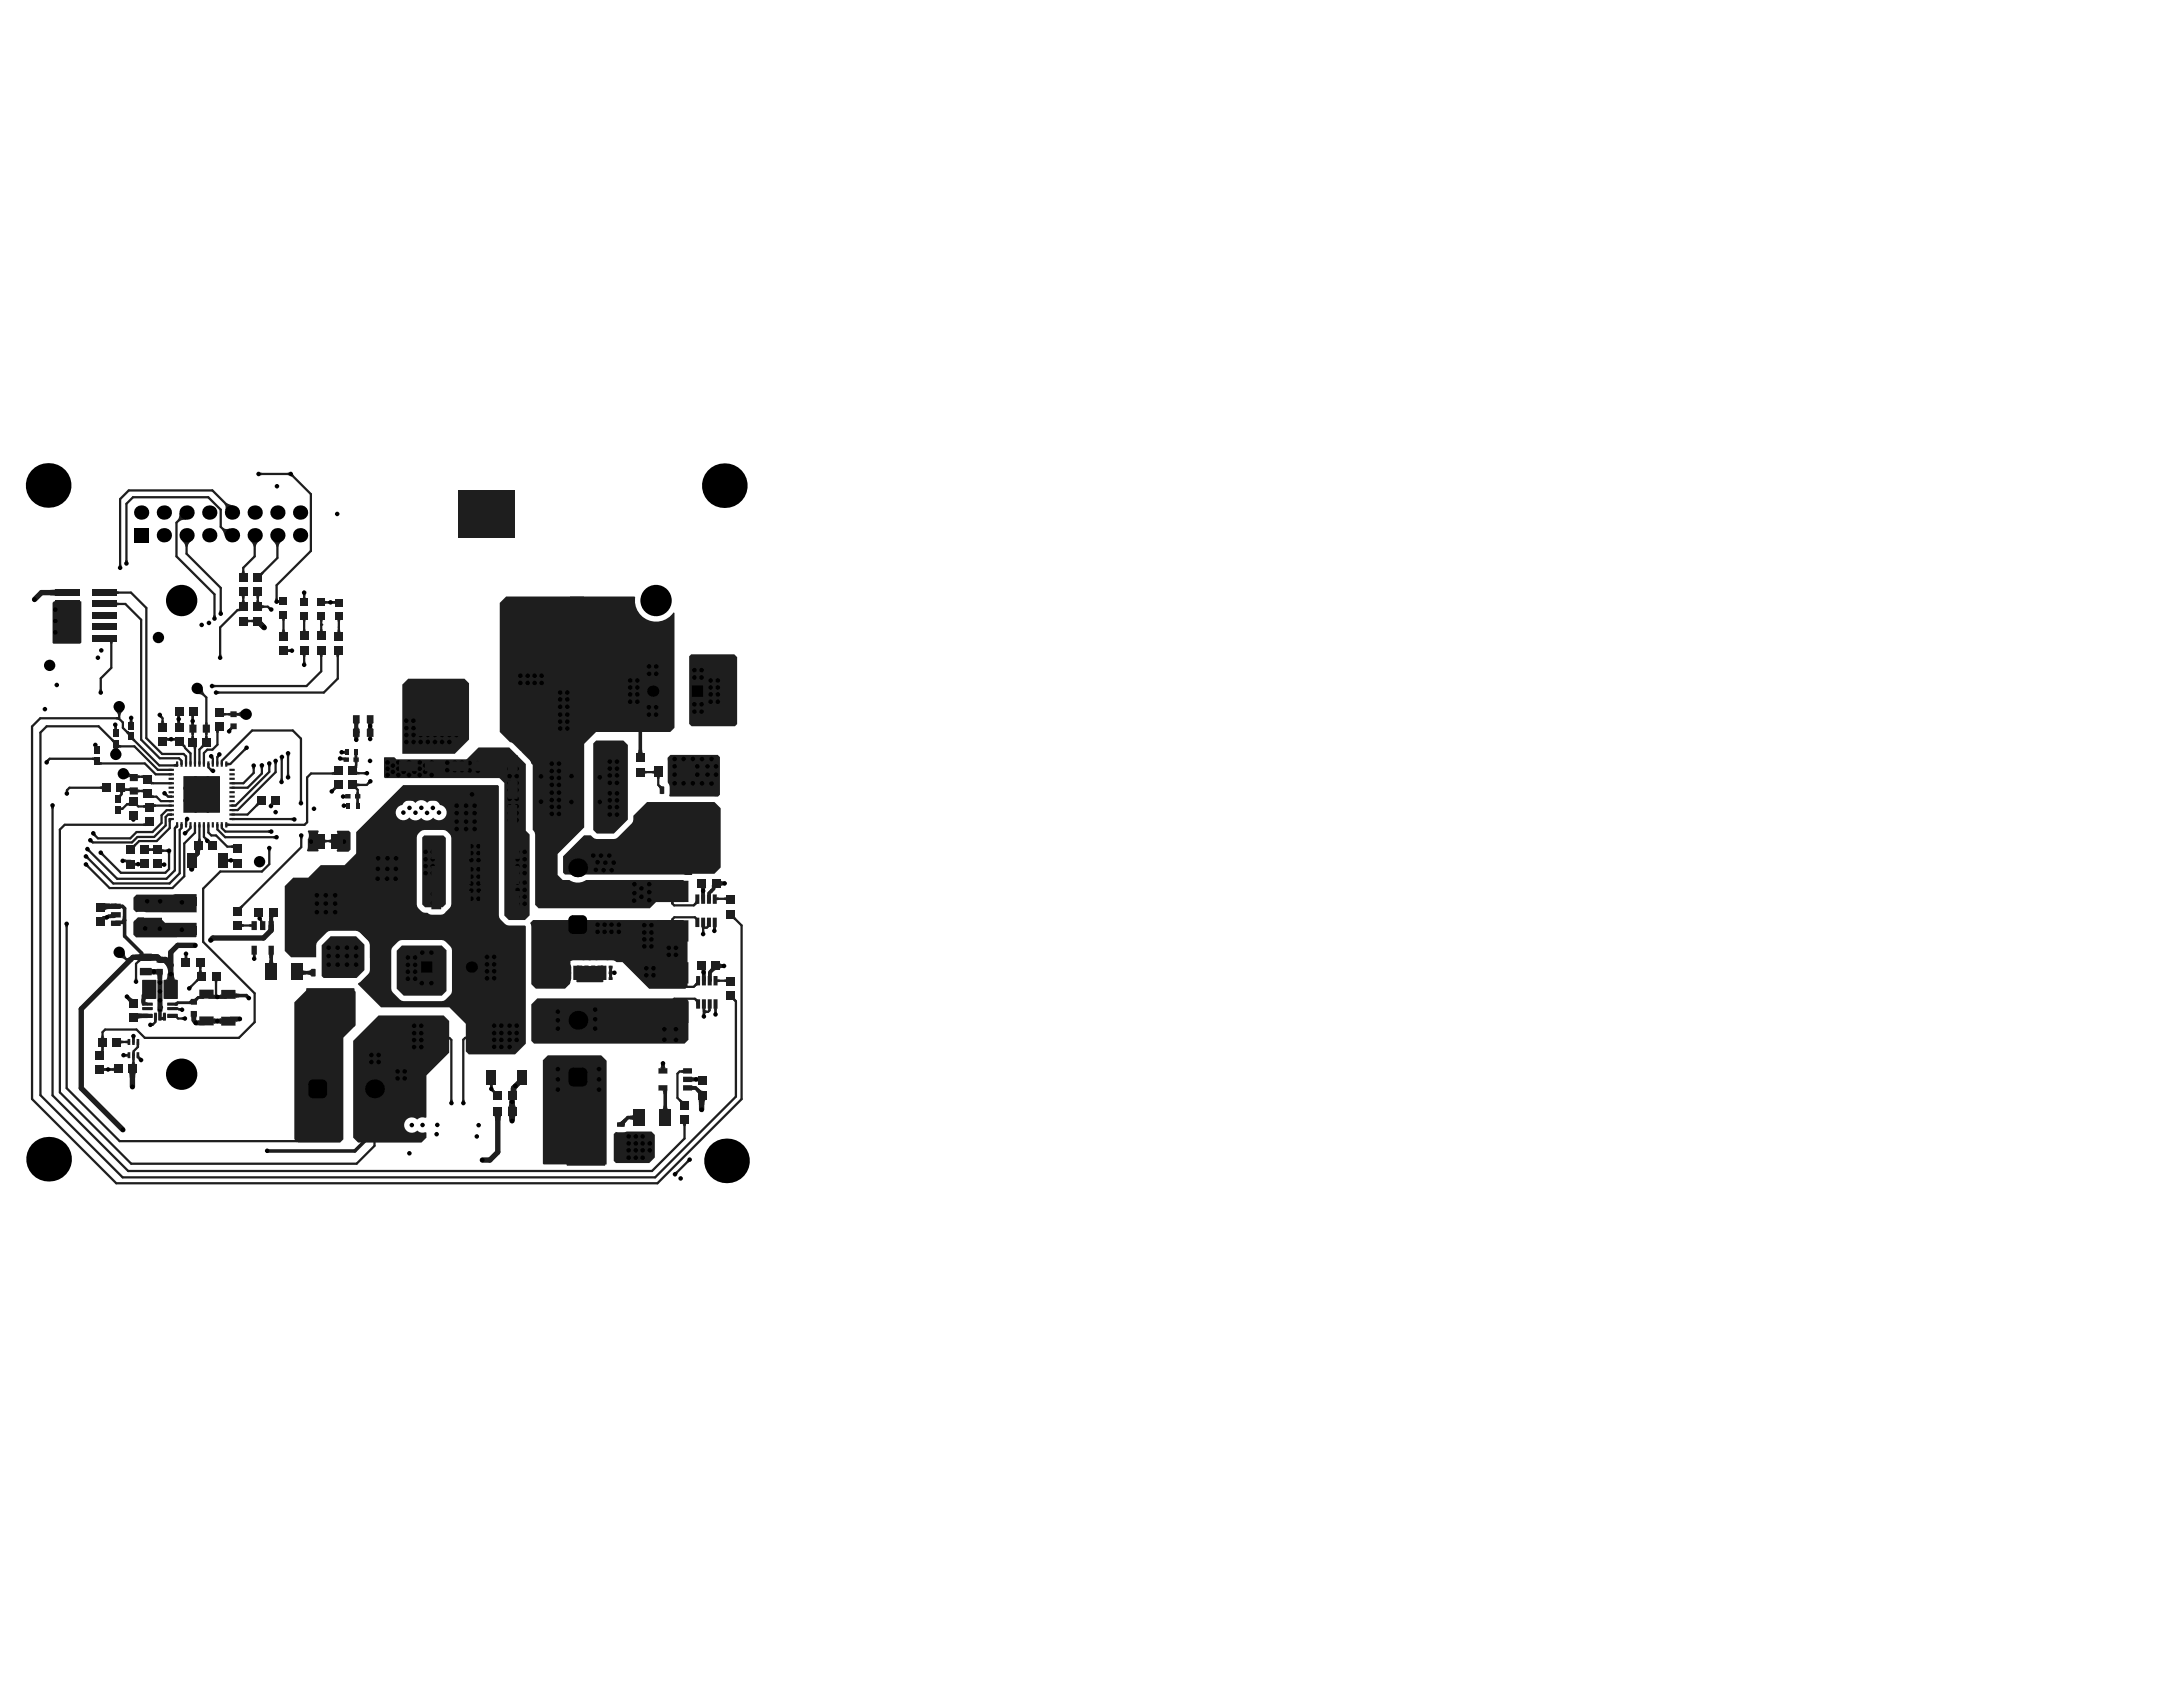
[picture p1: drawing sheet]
<svg xmlns="http://www.w3.org/2000/svg" width="279mm" height="216mm" viewBox="0 0 279 216" stroke-linecap="round" stroke-linejoin="round" font-family="sans-serif">
<g fill="#1e1e1e">
<path d="M20.2 125.4h.5l.1 .1v3.9l-.1 .1v1l-.1 .1h-.3l-.1-.1v-1v-.1z"/>
<path d="M51.5 87.6l.7-.7h7.2l.6 .5v7.2l-1.8 1.9-6.7-.1z"/>
<path d="M88.5 83.7h5.5l.3 .4v8.6l-.2 .2h-5.6l-.3-.3v-8.6z"/>
<path d="M73.9 123.6h3.3l.1 .5-.1 1.5v.1h-3.4v-.1v-1.9z"/>
<path d="M85.4 97l.4-.4h6.1l.2 .3v4.8l-.2 .3-6.2-.1v-.2a1.93 1.93 0 0 0-.2-1.5z"/>
<path d="M17.5 114.5l7.7-.1v2.4l-7.8-.1-.3-.3v-1.5z"/>
<path d="M36.4 113.4l1.1-1.1h1.9l1.7-1.6h3l1.7-1.6h1.3l.9 .8v12.9l-.2 .2-.5-.4v-2l-1.2-1.3-.5-.2-3.5 .1-1.6 1.5v1.8h-3.2l-.9-.8z"/>
<path d="M39.5 106.3h1.2l.1 .1-.1 .1a5.5 5.5 0 0 0 .1 2.3l-.1 .2h-1.3l-.1-.2 .1-.4v-1a.93 .93 0 0 0 0-1z"/>
<path d="M6.7 77.1l.2-.1h3.5v5.2l-.1 .2h-3.5l-.1-.1z"/>
<path d="M17.1 118l.6-.6h.7l2.3 .1v.2l.4 .4h4l.1 1.8-.1 .1h-7.7l-.3-.4z"/>
<path d="M78.6 145.1l.2-.2 4.6-.1 .4 .4v2.9l-.7 .7h-4.3l-.2-.2z"/>
<path d="M72.9 76.3h8.3l.1 .2a2.69 2.69 0 0 0 1.7 2.9 2.69 2.69 0 0 0 3.2-1h.1v14.7l-.5 .6h-9.5l-1.7 1.6h-1.7z"/>
<path d="M69.5 135.7l.6-.6h6.9l.6 .7v13.2h-8l-.1-.1z"/>
<path d="M68 128.5l.8-.7h19l.3 .3v5l-.5 .5h-19.2l-.4-.4z"/>
<path d="M67.9 118.1l.3-.4h19.2l.6 .6v8l-.3 .2h-4.6l-3.4-3.4h-.8a2.24 2.24 0 0 0-1.3-.2h-4.2a.75 .75 0 0 0-.7 .7v1.8l.2 .5-.6 .6h-3.7l-.6-.5v-7.4z"/>
<path d="M72.1 109.6l2.6-2.7h.9l.5 .4 .3 .1 2.4-.1 2.1-1.9 .1-.2 .1-.8 1.7-1.8h8.6l.8 .8v7.6l-.8 .8h-2.8v.2h-13.8a1.47 1.47 0 0 1-1.8-.1h-.7l-.2-.2z"/>
<path d="M75.9 95.1l.4-.3h3.5l.6 .5v9.6l-1.8 1.8h-2.2l-.5-.5z"/>
<path d="M64.8 76.3h10v29.6l-3.4 3.4v2.7l.6 .6h.9a1.84 1.84 0 0 0 2.1 0h12.4l.6 .6v1.9l-.4 .3h-3.6l-.8 .8h-14.3l-.4-.4v-9l-.1-.3-.2-.3v-8.3l-.4-.6-1.1-1.1-1-1-.4-.2-1.3-1.3v-16.5z"/>
<path d="M43.2 106.3h1.4l.3 .2v2.2l-.3 .3h-1.4l-.1-.1v-.1a5.5 5.5 0 0 0 0-2.4z"/>
<path d="M50.8 121.7l.6-.7h5.1l.6 .6v5.2l-.6 .6h-4.8l-.9-.9z"/>
<path d="M37.7 128.3l1.7-1.7h5.8l.3 .3v4.3l-1.6 1.6v13l-.4 .4h-5.4l-.4-.4z"/>
<path d="M41.2 121l1.1-1.2h3.3l1 1.1v3.3l-1 1h-4.2l-.2-.3z"/>
<path d="M58.2 98.7l3-3h4l2.1 2.1v8.5l.5 .5v10.3l-.6 .6h-2.1l-.5-.5v-17l-1.4-1.4h-5z"/>
<path d="M49.2 96.9h1.3l.2 .3h13.7l.3 .3v1.8l-.3 .3h-15.1l-.2-.1z"/>
<path d="M54 107.2l.3-.3h2.4l.4 .3v8.5l-.4 .4h-2.3l-.4-.3z"/>
<path d="M45.2 133.2l3.3-3.2h8.3l.7 .7v4l-2.9 2.9v5.4l-.2 .1a.95 .95 0 0 0-1 .2 .98 .98 0 0 0-1.4 0 .98 .98 0 0 0 0 1.4 .98 .98 0 0 0 1.4 0 .94 .94 0 0 0 1 .2l.2 .1v.6l-.7 .6h-8.1l-.6-.6z"/>
<path d="M90.2 129.1l.1 .2h.2v.3l-.2 .1-.1 .2-.3-.4z"/>
<path d="M21.5 121.9l.7 1.6-.7 .9-.1-.6-.5-.6 .6-.6z"/>
<path d="M15.7 117.2l.5 .6-.7 .1 .2-.3z"/>
<path d="M47.9 144.8h.2l-.3 .7a.11 .11 0 0 0-.1-.1 .11 .11 0 0 0-.1 .1l-.1 .1z"/>
<path d="M14.8 91.8h.4l.1 .5-.5-.2z"/>
<path d="M26.3 127.3l.2-.2 .3 .3-.2 .2z"/>
<path d="M29.2 130.4l.3 .3-.2 .1-.2-.2z"/>
<path d="M26.1 130.6h.2l.2 .2v.1z"/>
<path d="M18.3 122.5l.4 .4h-.3l-.2-.2z"/>
<path d="M14.6 117h.1l.2 .2v.1z"/>
<path d="M89.9 113l.3 .1-.3 .3-.2-.2z"/>
<path d="M72.6 125.4h.5l-.1 .4h-.3z"/>
<path d="M72.7 123.2h.3l.1 .4h-.5z"/>
<path d="M47.2 94h.3v.4h-.3z"/>
<path d="M34.5 117.5h.4l.1 .7h-.5z"/>
<path d="M18.5 122.3l.2 .1v.3h-.2z"/>
<path d="M18 122.4l.3-.3 .1 .1-.4 .3z"/>
<path d="M16.2 122.7l.3-.2v.6l-.3-.1z"/>
<path d="M89.7 138.4l.3-.3v.1l-.2 .2z"/>
<path d="M47.8 144.1h.3v.5h-.3z"/>
<path d="M47.8 144.9h.3v.5h-.3z"/>
<path d="M18.5 128.3h.3v.3h-.3z"/>
<path d="M18.3 127.2l.4-.4 .2 .2-.3 .4z"/>
<path d="M20.4 91.8l.3-.2 .1 .1-.2 .2z"/>
<path d="M22.7 91.6h.3l.1 .2h-.4z"/>
<path d="M22.7 92.2h.4l-.1 .3h-.3z"/>
<path d="M24.5 92.5h.4l-.1 .2h-.3z"/>
<path d="M24.5 91.9h.3l.1 .2h-.4z"/>
<path d="M14.6 93l.4-.1-.1 .2-.2 .1z"/>
<path d="M21.5 94.5l.2-.1v.4l-.2-.1z"/>
<path d="M22.1 94.4l.2 .1v.2l-.2 .1z"/>
<path d="M29.3 93.3l.1-.1 .3 .1-.1 .2z"/>
<path d="M19.4 130.9h.2l.2 .2-.3 .2z"/>
<path d="M17.3 125.2h.3v.2h-.4z"/>
<path d="M47.1 100l.3 .3-.2 .1-.2-.2z"/>
<path d="M91.4 129.4h.3l.1 .2h-.4z"/>
<path d="M89.9 129.7h.3l.1 .2h-.4z"/>
<path d="M89.8 119.1h.3l.1 .2h-.4z"/>
<path d="M91.3 118.7h.3l.1 .2h-.5z"/>
<path d="M25.2 88.8l.8-.7v.4l.2 .3-.2 .2-.3-.1z"/>
<path d="M57.6 140.7h.3l.1 .3h-.4z"/>
<path d="M59.1 140.7h.3l.1 .3h-.4z"/>
<path d="M62.9 139.6l.3-.2 .1 .2-.2 .2z"/>
<path d="M62.7 138.9h.3l.1 .2h-.4z"/>
<path d="M27.8 96.7l.3 .1-.2 .2-.2-.2z"/>
<path d="M15.9 110h.2v.3l-.2 .1z"/>
<path d="M42.5 101l.2-.1 .2 .2-.1 .2z"/>
<path d="M27 98.3l.2 .1-.2 .3-.2-.2z"/>
<path d="M38.8 84.7h.3v.2h-.4z"/>
<path d="M42.5 76.9h.2v.3l-.2 .1z"/>
<path d="M41.9 76.9h.2v.4l-.2-.1z"/>
<path d="M17.9 110.4h.2v.3l-.2 .1z"/>
<path d="M17.3 110.4h.2v.4l-.2-.1z"/>
<path d="M24.2 126.2l.2-.1 .2 .2-.1 .2z"/>
<path d="M23.7 106.4l.2-.2 .2 .3-.1 .2z"/>
<path d="M21.3 101.5l.2 .2-.2 .2-.2-.1z"/>
<path d="M14.7 91h1.1l-.3 .3-.1 .3h-.3l-.1-.3z"/>
<path d="M16.6 92.1h.4l-.1 .2h-.3z"/>
<path d="M16.9 104.5h.3l.1 .2h-.4z"/>
<path d="M26.8 107.5l.1 .2-.1 .3-.2-.1z"/>
<path d="M26.2 107.4l.2-.2 .2 .1-.4 .3z"/>
<path d="M16.5 98.8l.1 .2 .3 .1-.1 .3-.6 .2z"/>
<path d="M11.9 106.9l.3-.2 .1 .2-.2 .2z"/>
<path d="M11.2 109l.3-.3 .1 .2-.2 .2z"/>
<path d="M35.1 97.6h.4l-.1 .2h-.3z"/>
<path d="M38.7 76h.4v.3h-.3z"/>
<path d="M38.4 102.4h.3v.2h-.4z"/>
<path d="M38.4 107.1h.4l-.1 .3h-.3z"/>
<path d="M37.3 104.7l.2-.1-.1 .4h-.2z"/>
<path d="M34.3 106.3l.2-.1v.4h-.2z"/>
<path d="M35 107l.2-.1v.4h-.2z"/>
<path d="M35.9 97.1h.4l-.1 .2h-.3z"/>
<path d="M36.7 96.6h.4l-.1 .2h-.3z"/>
<path d="M34.3 97.9h.4l-.1 .2h-.3z"/>
<path d="M33.3 98.2h.4v.2h-.3z"/>
<path d="M11.8 107.6l.2 .1-.2 .2-.1-.1z"/>
<path d="M11.3 109.6l.1 .2-.2 .2-.2-.1z"/>
<path d="M11 110.9l.3-.3 .1 .2-.2 .2z"/>
<path d="M14.7 95.4h.3l.1 .3 .2 .3h-1l.3-.3z"/>
<path d="M6.5 103.3h.4v.2h-.3z"/>
<path d="M8.3 118.4h.4v.3h-.3z"/>
<path d="M8.4 101.1h.3v.2h-.3z"/>
<path d="M31.3 95.7l.3 .3-.2 .1-.2-.2z"/>
<path d="M30.4 91.3l.3-.1 .3-.3v1l-.3-.3h-.3z"/>
<path d="M36.9 83.1h.3v.4l-.3-.1z"/>
<path d="M27.9 88.4l.2 .1v.3h-.2z"/>
<path d="M27.3 87.6l.3 .1v.2l-.3 .1z"/>
<path d="M28 83.7h.3l.1 .3h-.4z"/>
<path d="M15.2 72.2h.3l.1 .3h-.4z"/>
<path d="M16 71.7h.3l.1 .2h-.4z"/>
<path d="M12.9 109.4l.3-.3 .1 .2-.2 .2z"/>
<path d="M12.8 88.2h.2l.1 .2h-.4z"/>
<path d="M34.3 108.7h.4l-.1 .3h-.3z"/>
<path d="M34.6 102.9l.2-.2 .2 .2v.2z"/>
<path d="M12 95.5h.4l-.1 .3h-.2z"/>
<path d="M43.9 96.1h.3v.3l-.3 .1z"/>
<path d="M43.8 96.9l.2 .1-.1 .3h-.2z"/>
<path d="M44.1 101.7l.2 .1v.3h-.2z"/>
<path d="M44.2 102.9l.2 .1v.3h-.2z"/>
<path d="M46.5 98.8h.3v.4l-.3-.1z"/>
<path d="M47.2 94.1h.3l.1 .3h-.4z"/>
<path d="M21.4 109.1h.4v.2h-.3z"/>
<path d="M21.2 108.7h.2v.4l-.2-.1z"/>
<path d="M20.6 110.5l.2-.1v.5l-.2-.1z"/>
<path d="M5.9 97.3l.2-.1 .3 .1-.1 .2z"/>
<path d="M34.5 77.6l.2 .1-.3 .4-.1-.2z"/>
<path d="M35.3 76.6h.2l.1 .2h-.4z"/>
<path d="M35.6 76.8l.2 .1v.2l-.2 .1z"/>
<path d="M33.3 60.5h.2v.3l-.2 .1z"/>
<path d="M36.8 60.5h.2v.4l-.2-.1z"/>
<path d="M37.2 60.9l.3-.2 .1 .2-.2 .2z"/>
<path d="M15.3 122.6l.7-.7v.4l.2 .3-.2 .2-.3-.2z"/>
<path d="M23.6 122.3h.4v.2h-.3z"/>
<path d="M29.1 110l.3-.1v.4h-.3z"/>
<path d="M29.8 109.9l.2 .1v.3h-.2z"/>
<path d="M35.9 99.6l.3 .1 .1 .2h-.5z"/>
<path d="M32.4 122.3h.3v.2h-.4z"/>
<path d="M33.1 117.1h.3v.2h-.4z"/>
<path d="M23.2 130.2l.3-.1v.5l-.3-.1z"/>
<path d="M22.9 129h.2l-.1 .3h-.1z"/>
<path d="M88 148.4l.3 .3-.2 .1-.2-.2z"/>
<path d="M86.4 150l.2-.1 .2 .2-.1 .2z"/>
<path d="M78.2 124.3h.2v.4l-.2-.1z"/>
<path d="M28.1 78.1h.3l.1 .2h-.5z"/>
<path d="M27.3 78.7h.3l.1 .3h-.5z"/>
<path d="M32.3 98.2h.4l-.1 .2h-.3z"/>
<path d="M36.7 99.1h.3l.1 .2h-.4z"/>
<path d="M13.4 136.7h.2v.4l-.2-.1z"/>
<path d="M14 136.7h.3v.3l-.3 .1z"/>
<path d="M16 134.8l.2 .1v.3h-.2z"/>
<path d="M17.6 135.5l.3-.2 .2 .1-.3 .3z"/>
<path d="M16.9 132.8h.4l-.1 .2h-.3z"/>
<path d="M42.6 76.9h.2l.1-.1v.6l-.1-.1-.2-.1z"/>
<path d="M43.1 79.3h.6l-.1 .1-.1 .2h-.3v-.2z"/>
<path d="M38.8 76.3h.3v.3h.1h-.6h.1z"/>
<path d="M38.6 79.3h.6h-.1v.3h-.3l-.1-.3z"/>
<path d="M41.6 76.8v.1h.3v.3l-.3 .1v.1z"/>
<path d="M40.8 79.3h.6h-.1v.2h-.3l-.1-.2z"/>
<path d="M36 79.1h.6l-.1 .1-.1 .2h-.3v-.2z"/>
<path d="M35.5 76.9l.3-.1v-.1v.6v-.1l-.3-.1z"/>
<path d="M18.2 127.8h.6l-.2 .1v.4h-.5z"/>
<path d="M21.5 124.7h.8v.1a.5 .5 0 0 0 .3 .6h-1.5a.57 .57 0 0 0 .4-.7z"/>
<path d="M19.7 130.6h.4l-.1 .2h-.3z"/>
<path d="M20.6 130.2h.2l.1-.1v.5l-.3-.1z"/>
<path d="M18.1 127.9h.5v.3l.2 .1-.6 .1z"/>
<path d="M20.1 124.7h.7v.6h-.6z"/>
<path d="M27.3 127.1l.1 .2 .4 .1v.4h-.5z"/>
<path d="M27.3 130.2l.2 .1 .3 .1v.6h-.3l-.2 .2z"/>
<path d="M25 130.6h.4l.1-.1v.7h-.5z"/>
<path d="M30.1 127l.2 .1 .3 .1v.4l-.3 .1-.2 .1z"/>
<path d="M27.9 127.4l.3-.1 .1-.2v.7h-.4z"/>
<path d="M30.1 130.1h.6v.6l-.4 .1-.2 .2z"/>
<path d="M27.8 130.4l.4-.1 .1-.1v1l-.1-.2h-.4z"/>
<path d="M13.9 117l.3-.1 .1 .6h-.4z"/>
<path d="M24.4 130.1h.8l-.1 .5h-.6z"/>
<path d="M24.8 127.8l.4-.2 .3 .2-.3 .4z"/>
<path d="M24.2 128.2l.2-.2v.5z"/>
<path d="M13.4 115.5l.7 .1v.7h-.2a.47 .47 0 0 0-.5 .4z"/>
<path d="M17.2 122.2l.7-.1v.9l-.7-.1z"/>
<path d="M17.9 122.4l.3 .6h-.2l-.2 .2-.2-.2z"/>
<path d="M19.4 122.1h.7v.8l-.7 .1z"/>
<path d="M17.6 129.6l.5 .1v.6l-.4 .1-.1 .2z"/>
<path d="M16.2 127.8l.3-.3 .5 .3-.5 .5z"/>
<path d="M32.9 102.6l.4 .4h-.1l-.3 .2-.2-.2 .2-.2z"/>
<path d="M29.6 110l.2-.1 .1 .5-.1-.1h-.2z"/>
<path d="M29.6 108.2l.2-.1 .1 .5-.1-.1h-.2z"/>
<path d="M29.1 109.8l.1 .1 .2 .1v.3h-.2l-.1 .1z"/>
<path d="M30.3 91.1l.1 .1 .2 .1v.3h-.2l-.1 .1z"/>
<path d="M29.2 91.3l.2-.1 .1-.1v.6l-.1-.1h-.2z"/>
<path d="M29.5 93.1l.2 .2-.2 .2-.2-.2z"/>
<path d="M28.6 91.1l.1 .1 .2 .1v.3l-.3 .1z"/>
<path d="M27.5 93.5h.6l-.1 .1v.2h-.3l-.1-.2z"/>
<path d="M26.1 93.8h.6h-.1v.3h-.3l-.1-.3z"/>
<path d="M26.3 92.4h.3v.3h.1h-.6h.1z"/>
<path d="M24.4 93.8h.6h-.2v.3h-.3v-.3z"/>
<path d="M24.5 92.4h.3v.3h.2h-.6h.1z"/>
<path d="M24.4 91.6h.6l-.2 .1v.2h-.3v-.2z"/>
<path d="M22.6 91.6h.6l-.1 .1-.1 .2h-.3v-.2z"/>
<path d="M25.4 107.3h.3v.2l.1 .1h-.6l.1-.1z"/>
<path d="M24.8 108.7h1l-.2 .1v.4h-.6v-.4z"/>
<path d="M19.7 102.8v.1l.3 .1v.2l-.3 .1v.1z"/>
<path d="M18.3 103.1l.2-.1 .1-.1v.6l-.1-.1h-.2z"/>
<path d="M18.3 105.4h.2l.1-.1v.4h-.3z"/>
<path d="M18.1 99.3l.2-.2v.6v-.1h-.2z"/>
<path d="M19.4 100l.1 .1h.2v.3l-.3-.1z"/>
<path d="M19.4 101.7l.1 .1h.2v.3h-.3z"/>
<path d="M18.1 101.1l.2-.1v.5v-.1h-.2z"/>
<path d="M17.6 99.1l.1 .1 .2 .1v.3h-.2l-.1 .1z"/>
<path d="M16.3 99.1h.3v.4l-.1-.1h-.2z"/>
<path d="M17.6 100.9l.1 .1 .2 .1v.3h-.2l-.1 .1z"/>
<path d="M16.3 100.9l.3-.1v.5l-.1-.1h-.2z"/>
<path d="M16.3 102.8l.2-.1v.4h-.2z"/>
<path d="M15.9 110h.2v.5v-.1l-.2-.1z"/>
<path d="M17.2 110.3l.1 .1h.2v.3l-.2 .1-.1 .1z"/>
<path d="M16.8 108.2h.2l.3-.2 .1 .2-.2 .3v.1z"/>
<path d="M12.8 100.7l.2-.1 .1-.1v.6l-.1-.1h-.2z"/>
<path d="M15.3 101.3h.6l-.2 .1v.2h-.3v-.2z"/>
<path d="M16 100.8l.1 .1h.2v.3h-.2l-.1 .1z"/>
<path d="M21.3 94.3l.3 .2v.2l-.2 .1-.1 .1z"/>
<path d="M20.7 92.2h.3v.2l.1 .1h-.6l.1-.1z"/>
<path d="M23.3 95.5l.2-.3 .2 .3-.2 .2z"/>
<path d="M22.2 94.5l.3-.2v.6l-.1-.1-.2-.1z"/>
<path d="M22.7 92.2h.3l.1 .2 .1 .1h-.6l.1-.1z"/>
<path d="M26.3 94.2h.3v.2l.1 .1h-.6l.1-.1z"/>
<path d="M25.9 95.1l.4 .5h-.2l-.2 .2-.2-.2 .2-.3z"/>
<path d="M24.5 94.2h.3v.2l.2 .1h-.6l.1-.1z"/>
<path d="M24.7 95.6h.5l-.1 .3h-.3v-.3z"/>
<path d="M20.7 110.4l.1 .1h.2v.3h-.2l-.1 .1z"/>
<path d="M20.7 108.6l.1 .1h.2v.3l-.2 .1-.1 .1z"/>
<path d="M19.4 108.6h.2l.1-.2v.6l-.1-.1h-.2z"/>
<path d="M17.7 110.4h.2l.1-.1v.6l-.1-.1-.2-.1z"/>
<path d="M19 108.4l.1 .2h.2v.3h-.2l-.1 .1z"/>
<path d="M14.5 95.7h.6h-.1v.3h-.3z"/>
<path d="M15.2 95.2l.1 .1 .2 .1v.3h-.3z"/>
<path d="M14.4 94.5l.3 .3h.1l-.3 .5v-.2l-.3-.3z"/>
<path d="M14.7 93.1h.2l.1 .2 .1 .1h-.6z"/>
<path d="M15.4 103.2l.3 .2v.3l-.3 .1z"/>
<path d="M15 101.8l.4-.2 .2 .2-.2 .4z"/>
<path d="M25.3 125l.4 .5h-.2l-.3 .2-.2-.2 .3-.3z"/>
<path d="M25.5 124.1h.3v.2l.1 .1h-.6l.2-.1z"/>
<path d="M27.4 125.5h.5h-.1v.3h-.3v-.3z"/>
<path d="M25.3 123.7h.6l-.1 .1v.2h-.3v-.2z"/>
<path d="M23.7 122.3h.3v.3h.1h-.6h.1z"/>
<path d="M43.2 80.5h.3l.1 .3h.1h-.6h.1z"/>
<path d="M42.9 83.8h.6l-.1 .1v.2h-.3l-.1-.2z"/>
<path d="M41 80.5h.3v.2l.1 .1h-.6l.1-.1z"/>
<path d="M40.8 83.8h.6h-.1v.3h-.3l-.1-.3z"/>
<path d="M38.8 80.5h.3v.2l.1 .1h-.6l.1-.1z"/>
<path d="M38.6 83.8h.6l-.1 .1v.2h-.3l-.1-.2z"/>
<path d="M36.8 83l.1 .1h.2v.3l-.2 .1-.1 .1z"/>
<path d="M36.1 80.6h.3l.1 .2 .1 .1h-.6l.1-.1z"/>
<path d="M47.1 92.8h.5v.3l.2 .2h-.8l.1-.2z"/>
<path d="M47.1 94.3h.5l-.1 .3h-.3z"/>
<path d="M45.2 94.3h.8l-.1 .1-.1 .3h-.4l-.1-.3z"/>
<path d="M45.4 92.8h.4l.1 .3 .1 .2h-.8l.1-.2z"/>
<path d="M45.6 101.3h.3l.1 .2 .1 .1h-.6l.1-.1z"/>
<path d="M45.5 102.2h.6l-.1 .1-.1 .2h-.3v-.2z"/>
<path d="M43.9 101.8l.3-.1v.5l-.3-.1z"/>
<path d="M45.3 97.5h.6l-.1 .1-.1 .2h-.3v-.2z"/>
<path d="M45.4 96.6h.3v.3h.1h-.5h.1z"/>
<path d="M43.7 97l.3-.1v.5l-.1-.1h-.2z"/>
<path d="M45.7 100.2l.1 .1h.2v.3h-.2l-.1 .1z"/>
<path d="M42.8 100.6l.4 .4h-.2l-.2 .2-.3-.2 .3-.3z"/>
<path d="M45.4 97.8h.3v.3h-.4l.1-.1z"/>
<path d="M45.7 98.7l.1 .1h.2v.3h-.3z"/>
<path d="M42.5 98.8h.2l.1-.1v.4h-.3z"/>
<path d="M45.2 92.5h.8l-.1 .2-.1 .3h-.4l-.1-.3z"/>
<path d="M47 92.5h.8l-.2 .2v.3h-.5v-.3z"/>
<path d="M39.4 124.3l.2-.1 .2-.2v.9l-.2-.1-.2-.1z"/>
<path d="M85.9 125.9h.3v.2h-.3z"/>
<path d="M79.1 143.6h.3l.5-.5 .4 .3-.4 .5v.2z"/>
<path d="M84.2 100.6l.2-.2 .3 .2h.1l-.4 .4v-.1z"/>
<path d="M81.7 96h.5v.3l.2 .1h-.9l.2-.1z"/>
<path d="M82.5 98.5l.1 .1 .2 .1v.3h-.2l-.1 .1z"/>
<path d="M83.4 98.7l.3-.1v-.1v.6v-.1h-.3z"/>
<path d="M84 99.4h.5l-.1 .1v.2h-.3v-.2z"/>
<path d="M42.1 107.5h.2l.1-.2v.6l-.1-.1h-.2z"/>
<path d="M41.5 107.3l.1 .2h.2v.3h-.2l-.1 .1z"/>
<path d="M14 82.1h.5h-.1v.3h-.3v-.3z"/>
<path d="M14.9 77l.1 .1h.2v.3l-.2 .1-.1 .1z"/>
<path d="M14.9 75.6l.1 .1h.2v.3h-.2l-.1 .1z"/>
<path d="M6.4 75.5l.7-.1v.9l-.7-.1z"/>
<path d="M32.7 76.3h.6l-.1 .1-.1 .2h-.2l-.1-.2z"/>
<path d="M33.2 73.4h.1l.3-.3 .1 .3-.2 .2v.2z"/>
<path d="M33 80l.5-.5 .5 .5-.5 .5z"/>
<path d="M32.2 79.3h.2l.1-.1v.6l-.1-.1-.2-.1z"/>
<path d="M33.5 77.4l.1 .1h.2v.3h-.2l-.1 .1z"/>
<path d="M32.9 76.8h.2l.1 .2 .1 .1h-.6l.1-.1z"/>
<path d="M31.7 79.2v.1h.2v.3l-.2 .1v.1z"/>
<path d="M30.4 77.9h.2v.3h-.2z"/>
<path d="M31 76.8h.3v.2l.1 .1h-.6l.2-.1z"/>
<path d="M30.8 76.3h.6l-.1 .1v.2h-.3v-.2z"/>
<path d="M31 73.1h.3v.2h.1h-.6h.2z"/>
<path d="M16.6 92.1h.3l.1 .2 .1 .1h-.6l.1-.1z"/>
<path d="M16.2 93.8l.2-.2 .3 .2-.3 .4z"/>
<path d="M16.7 94.7l.4-.4v.1l.2 .3-.2 .2-.3-.2z"/>
<path d="M12.1 95.3h.2l.1 .2 .1 .1h-.4z"/>
<path d="M11.8 97h.3v.4l-.1-.1h-.2z"/>
<path d="M12.7 97.4l.1 .1 .2 .1v.3h-.3z"/>
<path d="M38.7 124l.1 .2 .4 .1v.4l-.4 .1-.1 .1z"/>
<path d="M34.5 122.9h.4l.1 .3 .2 .1h-.9l.1-.1z"/>
<path d="M93.8 128l.3-.2 .2 .2-.2 .2z"/>
<path d="M92.7 125.4l.2-.1 .1-.1v.6l-.1-.1h-.2z"/>
<path d="M89.8 124.2h.5v.2h-.5z"/>
<path d="M91 123.8l.7 .4h-.2l-.4 .3-.4-.2 .3-.4z"/>
<path d="M92.1 123.2l.1 .1 .4 .1v.4l-.4 .1-.1 .2z"/>
<path d="M89 127.7l.3 .2-.2 .4-.2-.3z"/>
<path d="M89.9 129.1h.4l-.1 .3h-.3z"/>
<path d="M90.6 129.1h.4v.2h-.3z"/>
<path d="M91.3 129.1h.5l-.1 .3h-.3z"/>
<path d="M91.8 125.2l.1 .1 .2 .1v.3h-.2l-.1 .1z"/>
<path d="M90.6 124.5h.5v.4h-.5z"/>
<path d="M89.8 124.5h.5v.4h-.4z"/>
<path d="M89.1 125.6l.3 .5h-.2l-.2 .2-.1-.3z"/>
<path d="M93.6 117.6l.4-.5v.2l.2 .3-.2 .2-.2-.2z"/>
<path d="M92.7 114.9l.2-.1 .1-.1v.6l-.1-.1h-.2z"/>
<path d="M89.6 113.6h.8l-.1 .1-.1 .3h-.4l-.1-.3z"/>
<path d="M92.2 112.6l.2 .2h.3v.5h-.3l-.2 .2z"/>
<path d="M80.6 142.8l.4-.1 .1-.1v.9l-.1-.2h-.4z"/>
<path d="M84.9 141.5h.5v.4l.2 .1h-.9l.2-.1z"/>
<path d="M88.6 138.9l.4 .1v.5l-.4 .1z"/>
<path d="M87.1 137l.3-.1v-.1v.6l-.3-.1z"/>
<path d="M84.7 139.6h.7v.4h-.5v-.3z"/>
<path d="M84.6 136.3h.5v.3l.2 .1h-.9l.2-.1z"/>
<path d="M88.6 137.8l.4 .1v.5l-.4 .1z"/>
<path d="M86.9 140.9l.2-.2 .2 .2h.2l-.4 .4v-.2z"/>
<path d="M87.3 143.8h.6l-.1 .1v.2h-.3l-.1-.2z"/>
<path d="M89.4 140.7h1a.54 .54 0 0 0-.3 .7h-.6z"/>
<path d="M89 139.6l.4-.4a.67 .67 0 0 0 .6 .4l-.6 .6v-.2z"/>
<path d="M89.1 137.9l.3-.1v.6h-.3z"/>
<path d="M62.6 138.8h.6l-.1 .1-.1 .2h-.3v-.2z"/>
<path d="M45.6 102.5h.3l.1 .3h-.5z"/>
<path d="M44.1 103l.2-.1 .1-.1v.6l-.1-.1h-.2z"/>
<path d="M45.3 96.6h.5l-.1 .3h-.3z"/>
<path d="M43.9 96.1h.2l.1-.1v.6l-.1-.1-.2-.1z"/>
<path d="M34.5 117.4h.4l.1 .5h-.6z"/>
<path d="M31.9 118.3h.2l.1-.1v.5l-.1-.1h-.2z"/>
<path d="M34.4 122.2h.6l-.1 .4h-.4z"/>
<path d="M32.2 122.2h.6h-.1v.3h-.3v-.3z"/>
<path d="M34.4 117.3h.8l-.2 .1-.1 .3h-.4z"/>
<path d="M33 117.3h.5l-.1 .2h-.3z"/>
<path d="M30.9 118.2l.1 .1h.2v.3h-.2l-.1 .1z"/>
<path d="M30.5 116h.2l.2-.2 .2 .2-.2 .3v.2z"/>
<path d="M65.4 139.2h.7v.4h-.8z"/>
<path d="M62.9 139.6l.2-.2 .3 .2h.2l-.5 .5v-.2z"/>
<path d="M63.1 142.7h1.2l-.2 .2v.5h-.7a.68 .68 0 0 0-.2-.7z"/>
<path d="M65 142.7h1.1l-.2 .2v.5h-.7a.68 .68 0 0 0-.2-.7z"/>
<path d="M65.2 141h.7a.61 .61 0 0 0 .2 .6l-1.1 .1 .1-.2z"/>
<path d="M89.8 118.6h.4l-.1 .3h-.3z"/>
<path d="M91.2 118.6h.5l-.1 .3h-.3z"/>
<path d="M91.7 114.7l.1 .1 .2 .1v.3h-.2l-.1 .1z"/>
<path d="M89.8 114h.4v.5h-.4z"/>
<path d="M89 115.3l.4 .4h-.2l-.2 .2-.2-.2 .2-.3z"/>
<path d="M85.9 115.4h.3v.2h-.3z"/>
<path d="M59.5 132.7l.2-.1v.4h-.2z"/>
<path d="M72.7 123.3h.3l.1 .3h-.5z"/>
<path d="M72.6 125.4h.5l-.1 .3h-.3z"/>
<path d="M78 124.7h.3l.1 .4h-.5z"/>
<path d="M77.9 124.7h.5l-.1 .3h-.3z"/>
<path d="M78.4 124.3h.2v.3l-.2 .1z"/>
<path d="M78 124h.3l.1 .3h-.5z"/>
<path d="M77.9 123.9h.5l-.1 .4h-.3z"/>
<path d="M21.6 104.9l.4 .1h-.1v.2h-.3z"/>
<path d="M22.2 97.8h.3v-.1v.4h-.2z"/>
<path d="M29.1 97.5l.1 .1h.2v.3l-.2 .1-.1 .1z"/>
<path d="M29.1 105.3l.1 .1h.2v.3h-.2l-.1 .1z"/>
<path d="M22.5 105.5l.2 .4-.2 .2-.2-.2z"/>
<path d="M14.3 136.7h.2v-.1v.6v-.1l-.2-.1z"/>
<path d="M16.9 135.9h.3l.1 .2 .1 .1h-.6l.1-.1z"/>
<path d="M16.4 137.2h1.1l-.2 .2v.5h-.7a.68 .68 0 0 0-.2-.7z"/>
<path d="M13 132.5h.3v.3h.1h-.6h.1z"/>
<path d="M12.8 133.9h.6l-.1 .1v.2h-.3l-.1-.2z"/>
<path d="M15.5 133.1l.1 .1h.2v.3h-.2l-.1 .1z"/>
<path d="M17.8 135l.2 .4-.2 .2-.3-.2z"/>
<path d="M16 134.9h.3v-.1v.5v-.1h-.3z"/>
<path d="M16 133.2h.3v-.1v.5v-.1h-.3z"/>
<path d="M16.9 132.7h.3v.3h-.3z"/>
<path d="M17.5 133.7h.3v.3h-.3z"/>
<path d="M16.9 135.4h.3v.3h-.3z"/>
<path d="M13 134.2h.3v.3h-.5l.1-.1z"/>
<path d="M13.3 136.6v.1h.3v.3l-.3 .1v.1z"/>
<path d="M40.4 140.6h.6h-.2v.2h-.3v-.2z"/>
<path d="M47.1 140.2h1.7l-.5 .6-.2 .5h-.3a1.7 1.7 0 0 0-.7-1.1z"/>
<path d="M28.7 64.5l.3-.1 .9 .3-1.1 .7 .1-.6z"/>
<path d="M23 65.6l.9 .9-.6 .1-.3 .1-.3-.2 .2-.3z"/>
<path d="M34.9 69.2h1.2l-.3 .4-.2 .4h-.2l-.2-.4z"/>
<path d="M32 69.2h1.2l-.3 .4-.2 .4h-.2l-.2-.4z"/>
<path d="M28.6 67.6l.3 .1 .5-.1-.6 1.2-.4-1z"/>
<path d="M23.2 69.2h1.3l-.4 .4-.1 .4h-.3l-.1-.4z"/>
<path d="M45.6 106.5l6-6h12.1l.2 .1v16.6a1.72 1.72 0 0 0 1.2 1.2h2.1l.1 .2v15l-1.4 1.3h-5.9l-.4-.3v-3.6l-2.1-2.1h-8.7l-3-2.9v-.2l.3-.1 1.2-1.3v-3.5l-.2-.5-1-1.1-.5-.2zM50.8 103.4a.98 .98 0 0 0 .2 1.4 .98 .98 0 0 0 1.4-.2 .98 .98 0 0 0 1.5 .1 .98 .98 0 0 0 1.5-.1 .98 .98 0 0 0 1.7-.1 .98 .98 0 0 0-.8-1.5 .98 .98 0 0 0-1.6-.3 .97 .97 0 0 0-1.5 .1 .98 .98 0 0 0-1.7 .2l-.5 .2zM53.5 106.7l-.2 .5v8.6a1.36 1.36 0 0 0 1.4 1l.6 .3h1.1a1 1 0 0 0 .8-.5l.4-.4 .2-.5v-8.5a1.26 1.26 0 0 0-1.1-1h-2.4l-.3 .1zM50.9 120.5l-.6 .7-.2 .5v4.8a2.45 2.45 0 0 0 1.3 1.6h5.1a1.78 1.78 0 0 0 1.3-1.3v-5.2a1.8 1.8 0 0 0-1.3-1.3h-5.1z"/>
</g>
<g fill="none" stroke="#1e1e1e" stroke-width=".29">
<path d="M13.3 75.8h3.5l1.9 2v16.7l2.1 2h2.7l.3 .3M13.3 77.3h2.7l2.1 2v15.4l2.3 2.3h2.5l.3 .4M23.9 65.6l-1.3 1.3v4.3l4.9 4.9v3.1M23.9 68.5v2.4l4.4 4.3v3.3M29.7 68.5h-.4l-1.1-1.1v-2.2l-1.5-1.6h-9.7l-.8 .9v7.6M29.7 65.6v-.3l-2.5-2.5h-10.7l-1.1 1.1v8.8M31.1 77.6l-.4 .5h-.3l-2.2 2.2v3.9M31.1 79.5h1.9M31.1 75.7v2M32.6 68.5v2.7l-1.5 1.5v1.2M33 75.7v1.9h1.3l.4 .4M33.1 60.7h4.1l2.6 2.5v7.3l-4.4 4.4v2.1h.9"/>
<path d="M35.5 68.5v2.9l-2.5 2.5M38.9 75.8v1.3M41.1 77.1h2.3M41.1 77.1h.1M6 97.6l.4-.5h5.8l.4 .6h5.9l1.4 1.4M12.2 95.3v.5l.2 .2M13.3 81.7h.7l.2 .2v3.6l-1.3 1.3v1.8M14.8 96.5l.1-1.4-.3-.2-2-1.9h-6.6l-.8 .8v46.4l10.5 10.5h68.2l10.3-10.4v-12.2l-.7-.6M15.1 95.5h2.1l3 3h1.7M15.2 91.9h-10l-1.1 1.1v47.7l10.8 10.7h69.2l10.8-10.7v-22.3l-1.4-1.4M15.2 91.9l.5 .6v.7l1.1 .9v.2l3.6 3.7h2.3M15.3 90.4l-.1 1.5"/>
<path d="M15.8 99l.2 .2h.9l.2 .3M16.3 93.7h.1M16.8 91.9v.7M17.4 99.4h1.2l.8 .8h2.5M22.7 98h.1M22.7 97.8v.2M22.9 93.1l.1 .1M25.2 88.1l1.2 1.2v4M26.7 97.8h.1M26.7 97.8v.4l.4 .4 .2 .1M27 96.8l.2 .3v.7M28.1 96.5l-.3 .4v.9"/>
<path d="M28.3 91.4h3.2M28.4 97.8v-.4l3.9-3.9h5.2l1 1v8.3M28.4 97.8h.1M31.6 95.7l-2.1 2.1h-.5M32.5 98v.9l-1.3 1.3h-1.5M33.5 98v1l-1.8 1.8h-2M34.5 97.7v1.1l-4.3 4.3h-.5M35.3 97.4v1.4l-4.9 4.9h-.7M36.1 96.9l-.1 3.2M36.3 83.3h1.1M36.9 99.5h.1M36.9 96.4v3.1"/>
<path d="M36.9 96.4h.1M38.9 83.2v1.9M41.1 83.3v2.6l-1.9 1.9h-12.1M43.2 83.4v3.4l-1.8 1.8h-13.7M43.3 98.6l-.4 .4h-3.1l-.5 .5v5.7l-.3 .4h-10M43.5 97.1h.7l.1 .1M43.7 96.3h.7h-.1M45.5 96.3l.1 1.9-.4 .4M45.6 97.2h.1M47.4 93.8v.8M82 98.8h2.1l.2-.1v1.8l.4 .4v.2M6.7 103.1v37.1l9.7 9.7h67.1l4.1-4.2v-2.4"/>
<path d="M8.5 118.2v21.1l6.8 6.7h22.7l2.7-2.7v-3.9M13.6 100.8h-4.7l-.3 .3v.5M15.1 102.1h.1M15.3 102h.1M15.3 102l-.2 .1M15.7 110.2h1M17.1 104.4v.5M18.5 108.7h1.5h.1l.2 .2h1.3v2.3l-.4 .5h-5.7l-2.6-2.6M18.5 110.6h-1.8M18.8 100.1h.4M18.9 101.5l-.3-.3h-1.5l-.1-.1h-1.4v.6l-.3 .3M18.9 101.6l.4 .4h.7l.6 .5h1.3"/>
<path d="M19.1 105.2l-.4 .4h-10.4l-.6 .6v33.6l9.1 9.1h28.8l2.3-2.3v-7.2M19.1 103.1h2.8M19.1 103.2h-1.4l-.6-.6-.4 .3h-.4l-.6 .6h-.5l-.1 .2M19.7 118l-.2 .2M20.2 110.6l.1 .1h.7M21.1 101.5l.4 .4h.4M21.7 104.8v1.2l-1.6 1.6h-2.3l-1.1 1.2M21.9 104.3h-.4l-.3 .3v1l-1.5 1.5h-2.1l-.7 .7h-5l-.3-.3M21.9 103.7h-.6l-.6 .6v1l-1.2 1.2h-2l-.8 .8h-4.2l-.6-.7M21.9 101.9v.1M21.9 103.7h.1M21.9 104.2v.1"/>
<path d="M22.7 105.8l-.3 .2v5.4l-1.1 1.1h-6.3l-3.8-3.8M22.7 105.6v.1M22.7 105.7v.1M23.2 105.6v.4l-.2 .2v5.6l-1.3 1.3h-7.2l-3.5-3.5M23.8 105.6h.1M24 104.8l-.2 .3v.5M24.4 105.8v.2l-.7 .6M25 105.6v1l-1.4 1.3v4.2l-1.5 1.6h-8.1l-3-3.1M25.5 105.6v2.2l-.1 .2M26.1 105.6v1.5l.5 .6 .6 .5M26.7 105.6v.9l.3 .4h.7l1.4 1.5h1.2M27.8 105.6v.5l1 1h6.6"/>
<path d="M28.4 105.6h.1M28.4 105.6v.4l.4 .4h5.9M28.5 110.1h1.8l.1 .1M29.7 104.8l8 .1M30.4 116.6h.1M30.4 110.4v.1M33 102.9h.1M33.1 116.7l.1 .1v.7M33.2 117.6l.2 .2v.5l.2 .2M33.4 102.5h.1M33.4 102.5l-1.7 1.7h-2M34.5 108.5v2.1l-1 .9h-5.3l-2.2 2.2v6.8l6.6 6.6v3.7l-2 2h-12.1l-1-1h-4l-.4 .3v2.5l-.4 .4"/>
<path d="M35.3 102.5l-.6 .5v.2M38.6 106.9v1.5l-8.2 8.2M42.9 100.9h.1M43.3 100.5h.1M43.3 100.5l-.8 .8M44 103.1h.1M44 103.1h.6M44.5 101.9h-.6M44.6 103.1h.1M45.8 103.1h.1M45.8 101.9v1.2M84.4 117.9l.2 .2"/>
<path d="M86.1 114.1l-.1 .1v1.4l.3 .3h2.5l.4-.5v-.3M89.2 118v-.3l-.3-.3h-2.6l-.2 .2v1.5M91.5 118v1.1M15.1 136.7l-.2 .2h-2.2M15.3 121.9l.9 .9h.5M15.8 135h.1M15.8 135h.7M16.5 133.3l-1.5 .1M17.1 132.6v.7M17.1 135h.1M17.7 135v.3l.4 .4M17.7 133.3v.7l-.6 .5v2.1l-.2 .1"/>
<path d="M18.1 135.7h.1M18.3 128.5h.6M18.4 122.5h.3M19.1 126.6l-.8 .8M19.9 130.1v.3M20.5 125.7h.1M22.1 130h.4l.3 .3h.9M22.8 129.1l.5 .1M23.8 122.1v1.1M25.6 123.2v1.5l.2 .2-1.6 1.6M27.6 124.9v2.4l.2 .3M32.5 121.6v1.1"/>
<path d="M34.7 124.3l-.1 .1M38 124.4v.1M56 132.9l.1-.1h1.4l.3 .3v8.1M61.1 132.9l-.1-.1h-1.5l-.2 .3v8.1M62.9 137.9v1.5l.8 .8M72.8 125.2v.6l-.1 .1M72.9 123.1l-.1 .7M78.2 124.5h.1M78.2 124.5h.4M84.9 136.1h.1M86.1 124.5l-.1 .1v1.5l.3 .2h2.5l.4-.5v-.3M88 137.1h-.1h-.9l-.3 .3v3.1l.9 .9"/>
<path d="M89.2 128.5v-.4l-.3-.3h-2.6l-.2 .3v1.4v.1M89.7 138.1l.2 .2M65.5 143.4h.1M88.3 148.4l-1.9 1.9M89.9 140.1l-.1 .1"/>
</g>
<path d="M8.7 75.8h-3.4l-.9 .9M33 79.5l.8 .8M24.6 110.1l-.1 .1v1M34.7 118.5v.6l-1 .9h-6.5l-.2 .3M16.9 136.7v2.4M18.4 122.5h-1.4l-6.6 6.6v10.2l5.3 5.3M25 121h-2.3l-.8 .9v2.8M66.8 138.2l-1.1 1v.8M63.7 142.2v5.3l-1 1h-1M65.5 140.2v1.9M65.5 142.2v1.2M89.8 140.2v1.8" fill="none" stroke="#1e1e1e" stroke-width=".69"/>
<g fill="none" stroke="#1e1e1e" stroke-width=".46">
<path d="M45.6 92v2.7M47.4 92v1.8M82 92.2v4.8M14.8 118h.9M15.9 117.8v2l2.2 2.2v.3l.3 .2M35 116.7l-.3 .4M90 113.4v1.7M91.6 113.1h1.1M16.2 127.6l.8 .7M16.2 127.5v.1M18.3 127.4v1.1M29.1 127.4l-.2 .2"/>
<path d="M29.2 127.3l.2 .1h2.1l.3 .3M31.8 127.7h.1M34.7 121.6v2.7M38 124.5h2.1M65.7 140l-.2 .2M84.8 139.2h.2l.1 .1v3.7M84.8 136.1v1M88 138.1h1.7M88 139.2h1l.9 .9M90.8 125.5h.1M91.6 123.6h1.1M47.9 144.8l-2.5 2.5h-11.2"/>
<path d="M81.8 143h-1.4l-.7 .7v.2h-.2"/>
</g>
<path d="M12.7 136.9l.2 .1M78.2 123.8v1.4" fill="none" stroke="#1e1e1e" stroke-width=".34"/>
<path d="M21.9 124.7v1.9" fill="none" stroke="#1e1e1e" stroke-width=".8"/>
<path d="M25.3 107.9v1.3M72.8 123.8v1.4" fill="none" stroke="#1e1e1e" stroke-width=".57"/>
<path d="M24.5 128.1l-.2 .2h-1.6l-.2 .2" fill="none" stroke="#1e1e1e" stroke-width=".37"/>
<circle cx="63.7" cy="142.2" r=".23" fill="#1e1e1e"/>
<g fill="none" stroke="#1e1e1e" stroke-width=".46">
<path d="M36.5 76.7l-.2 .3M13.2 117.5h.1M13.6 117.5h-.3l-.5 .4M14.6 117.3h-.7l-.2 .1M14.8 115.9h.1M14.8 115.9v.1M15.2 116h.5l.2 .3v1.5l-.2 .2M25 109.6l-.3 .3M34.7 117.1v1.4M34.7 117.1h.1M90 113.4h.1M91.1 114h.1"/>
<path d="M91.6 113.1l-.3 .3v.3l-.5 .6-.1 .8M26.8 127.6h2.1M90.1 123.9v1.6M91.5 123.8l-.6 .6-.1 1.1"/>
</g>
<g fill="none" stroke="#1e1e1e" stroke-width=".29">
<path d="M36.3 78.7v2.7M38.9 78.8v2.6M41.1 79.9h.1M41.1 78.8v2.6M43.4 78.8v2.6M14.7 92.7v1M14.9 95.3l.2 .2M19.9 99.1h2M20.5 91.5l.3 .4v1.2M21.1 94.9l.1-.3h1.5l.9 1M22.9 91v.1v2M23.2 97.4v.4"/>
<path d="M23.2 97.8h.1M23.7 95.7l.7 .7v1.4M23.8 96.8v1M24.8 91l-.1 .2-.1 3.7 .4 .3v2.6M26.4 93.3v1.7l-.9 .9v1.9M28.1 93l-.3 .2v2.1l-.6 .6h-.7l-.4 .5v1.4M28.1 91.1l.2 .3M29.9 93l-.5 .4-.1 .2M41.1 83.2l-.1 .1M43.4 83.2l-.2 .2M45.2 98.6l.3 .4h1.5M45.9 93.6v.1"/>
<path d="M47.4 100l-.5 .5h-1.7M12.8 117.9h.1M13.7 117.4l-.1 .1M14.8 117.1l-.2 .2M23.2 105.6h.1M30.3 108.4h.1M30.4 118.4h2.1M41.5 107.6h.9M45.2 100.5h.1M45.2 100.5l.6 .6v.8M89.8 113.1l.3 .3M90 118v1.5"/>
<path d="M90.7 118l-.1 .2v.4l-.1 .1h-.3l-.2-.2M91.5 119.1h-.1M91.5 117.9v.1M93.1 115l-1.6 .1M17 128.3v.1M17.2 130l-.2 .2M18.7 122.5l-.4 .3h-.4l-.5 .5v2.3M18.7 124.3v.1M19.6 124.4h.1M19.9 130.4v.4l-.4 .4h-.3M20.4 124.4h.1M21 130.2l-.2 .1h-.3"/>
<path d="M22.1 129.1h.5M22.6 129.1h.1M25 130.8v.1M25.8 123.3l.2 .2M26.4 130.7l-.2 .2M26.8 127.6l-.4-.4-.4 .5M29.2 130.7h.1M29.5 130.4l-.3 .3M90.1 128.5v1.6M90.8 128.5v.8l-.2 .2h-.5M91.6 128.5v1.3M91.6 125.5h1.6"/>
</g>
<path d="M25.3 109.2l-.3 .4M17.2 130h1.7M20.5 124.4v1.3M24.8 129.8v.8l.2 .2M25 130.9h1.2M26.4 130.7h2.8M29.5 130.4h1.2" fill="none" stroke="#1e1e1e" stroke-width=".57"/>
<path d="M18.7 122.5h.1M18.7 122.5h1.4l.3 .3M20.5 122.8h.7l.7 .7" fill="none" stroke="#1e1e1e" stroke-width=".8"/>
<path d="M13 116.1h.1M13.1 116h1.7M18.7 124.4h.9M19.6 124.4h.8M20.4 122.8h.1" fill="none" stroke="#1e1e1e" stroke-width=".69"/>
<path d="M26 127.7h-.6l-.6 .5" fill="none" stroke="#1e1e1e" stroke-width=".37"/>
<g fill="#000">
<path d="M88.6 89.1v.1zM89.9 87.7l.1 .1zM72.9 117.3l.4-.2v.6h-.6zM72.7 118.9h.6v.6a.6 .6 0 0 1-.6-.6zM74.5 118.9h.6a.6 .6 0 0 1-.6 .6zM74.5 117.1a.6 .6 0 0 1 .6 .6h-.6zM39.6 138.3l.5-.1v.6h-.6zM39.5 140h.6v.6a.6 .6 0 0 1-.6-.6zM41.3 138.2a.6 .6 0 0 1 .6 .6h-.6zM41.3 140h.6a.6 .6 0 0 1-.6 .6zM53.9 124.4l.1 .1zM72.9 136.8l.5-.2v.6h-.6z"/>
<path d="M72.8 138.4h.6v.6a.6 .6 0 0 1-.6-.6zM74.6 138.4h.6a.6 .6 0 0 1-.6 .6zM74.6 136.6a.6 .6 0 0 1 .6 .6h-.6z"/>
<circle cx="4.4" cy="76.7" r=".29"/>
<circle cx="6.2" cy="62.1" r="2.86"/>
<circle cx="7.1" cy="79.5" r=".29"/>
<circle cx="7.1" cy="78" r=".29"/>
<circle cx="15.4" cy="72.7" r=".29"/>
<circle cx="16.2" cy="72.1" r=".29"/>
<circle cx="18.1" cy="65.6" r=".91"/>
<circle cx="21" cy="68.5" r=".91"/>
<circle cx="21" cy="65.6" r=".91"/>
<circle cx="23.3" cy="76.9" r="2.01"/>
<circle cx="23.9" cy="65.6" r=".91"/>
<circle cx="23.9" cy="68.5" r=".91"/>
<circle cx="25.8" cy="80" r=".29"/>
<circle cx="26.7" cy="79.7" r=".29"/>
<circle cx="26.8" cy="65.6" r=".91"/>
<circle cx="26.8" cy="68.5" r=".91"/>
<circle cx="27.5" cy="79.2" r=".29"/>
<circle cx="28.3" cy="78.5" r=".29"/>
<circle cx="29.7" cy="65.6" r=".91"/>
<circle cx="29.7" cy="68.5" r=".91"/>
<circle cx="32.6" cy="68.5" r=".91"/>
<circle cx="32.6" cy="65.6" r=".91"/>
<circle cx="33.1" cy="60.7" r=".29"/>
<circle cx="34.7" cy="78" r=".29"/>
<circle cx="35.4" cy="77" r=".29"/>
<circle cx="35.4" cy="62.2" r=".29"/>
<circle cx="35.5" cy="65.6" r=".91"/>
<circle cx="35.5" cy="68.5" r=".91"/>
<circle cx="37.2" cy="60.7" r=".29"/>
<circle cx="38.4" cy="65.6" r=".91"/>
<circle cx="38.4" cy="68.5" r=".91"/>
<circle cx="38.9" cy="75.8" r=".29"/>
<circle cx="42.3" cy="77.1" r=".29"/>
<circle cx="43.2" cy="65.8" r=".29"/>
<circle cx="84" cy="76.9" r="2.01"/>
<circle cx="92.7" cy="62.2" r="2.86"/>
<circle cx="5.7" cy="90.8" r=".29"/>
<circle cx="6" cy="97.6" r=".29"/>
<circle cx="6.4" cy="85.2" r=".73"/>
<circle cx="7.1" cy="80.9" r=".29"/>
<circle cx="7.3" cy="87.7" r=".29"/>
<circle cx="12.2" cy="95.3" r=".29"/>
<circle cx="12.5" cy="84.2" r=".29"/>
<circle cx="12.9" cy="88.6" r=".29"/>
<circle cx="13" cy="83.2" r=".29"/>
<circle cx="14.7" cy="92.7" r=".29"/>
<circle cx="14.8" cy="96.5" r=".73"/>
<circle cx="15.3" cy="90.4" r=".73"/>
<circle cx="15.8" cy="99" r=".73"/>
<circle cx="16.8" cy="91.9" r=".29"/>
<circle cx="20.3" cy="81.6" r=".73"/>
<circle cx="20.5" cy="91.5" r=".29"/>
<circle cx="21.9" cy="94.6" r=".29"/>
<circle cx="22.9" cy="92" r=".29"/>
<circle cx="24.7" cy="92.3" r=".29"/>
<circle cx="25" cy="99.6" r=".29"/>
<circle cx="25.2" cy="88.1" r=".73"/>
<circle cx="26.6" cy="99.6" r=".29"/>
<circle cx="27" cy="96.8" r=".29"/>
<circle cx="27.1" cy="87.8" r=".29"/>
<circle cx="27.3" cy="98.7" r=".29"/>
<circle cx="27.7" cy="88.6" r=".29"/>
<circle cx="28.1" cy="96.5" r=".29"/>
<circle cx="28.2" cy="84.2" r=".29"/>
<circle cx="29.3" cy="93.6" r=".29"/>
<circle cx="31.5" cy="91.4" r=".73"/>
<circle cx="31.6" cy="95.7" r=".29"/>
<circle cx="32.5" cy="98" r=".29"/>
<circle cx="33.5" cy="98" r=".29"/>
<circle cx="33.8" cy="80.3" r=".29"/>
<circle cx="34.5" cy="97.7" r=".29"/>
<circle cx="35.3" cy="97.4" r=".29"/>
<circle cx="36.1" cy="96.9" r=".29"/>
<circle cx="36.9" cy="96.4" r=".29"/>
<circle cx="36.9" cy="99.5" r=".29"/>
<circle cx="37.4" cy="83.3" r=".29"/>
<circle cx="38.9" cy="85.1" r=".29"/>
<circle cx="43.5" cy="97.1" r=".29"/>
<circle cx="43.7" cy="96.3" r=".29"/>
<circle cx="45.6" cy="94.7" r=".29"/>
<circle cx="47" cy="99" r=".29"/>
<circle cx="47.4" cy="97.4" r=".29"/>
<circle cx="47.4" cy="92.9" r=".29"/>
<circle cx="47.4" cy="94.6" r=".29"/>
<circle cx="47.4" cy="100" r=".29"/>
<circle cx="49.6" cy="98.4" r=".29"/>
<circle cx="49.6" cy="99.2" r=".29"/>
<circle cx="49.6" cy="97.6" r=".29"/>
<circle cx="50.3" cy="98" r=".29"/>
<circle cx="50.3" cy="98.8" r=".29"/>
<circle cx="51" cy="98.4" r=".29"/>
<circle cx="51" cy="99.2" r=".29"/>
<circle cx="51" cy="97.6" r=".29"/>
<circle cx="51.7" cy="98" r=".29"/>
<circle cx="51.7" cy="98.8" r=".29"/>
<circle cx="52" cy="92.2" r=".29"/>
<circle cx="52" cy="95" r=".29"/>
<circle cx="52" cy="93.2" r=".29"/>
<circle cx="52" cy="94.1" r=".29"/>
<circle cx="52.3" cy="98.4" r=".29"/>
<circle cx="52.3" cy="99.2" r=".29"/>
<circle cx="52.3" cy="97.6" r=".29"/>
<circle cx="52.9" cy="92.2" r=".29"/>
<circle cx="52.9" cy="95" r=".29"/>
<circle cx="52.9" cy="93.2" r=".29"/>
<circle cx="52.9" cy="94.1" r=".29"/>
<circle cx="53" cy="98" r=".29"/>
<circle cx="53" cy="98.8" r=".29"/>
<circle cx="53.7" cy="98.4" r=".29"/>
<circle cx="53.7" cy="99.2" r=".29"/>
<circle cx="53.7" cy="97.6" r=".29"/>
<circle cx="53.8" cy="92.2" r=".29"/>
<circle cx="53.8" cy="93.2" r=".29"/>
<circle cx="53.8" cy="94.1" r=".29"/>
<circle cx="53.8" cy="95" r=".29"/>
<circle cx="54.4" cy="98" r=".29"/>
<circle cx="54.4" cy="98.8" r=".29"/>
<circle cx="54.8" cy="95" r=".29"/>
<circle cx="54.8" cy="94.1" r=".29"/>
<circle cx="55.3" cy="98.4" r=".29"/>
<circle cx="55.3" cy="99.2" r=".29"/>
<circle cx="55.3" cy="97.6" r=".29"/>
<circle cx="55.7" cy="95" r=".29"/>
<circle cx="55.7" cy="94.1" r=".29"/>
<circle cx="56.6" cy="95" r=".29"/>
<circle cx="56.6" cy="94.1" r=".29"/>
<circle cx="57.2" cy="98.6" r=".29"/>
<circle cx="57.2" cy="97.6" r=".29"/>
<circle cx="57.5" cy="95" r=".29"/>
<circle cx="57.5" cy="94.1" r=".29"/>
<circle cx="58.2" cy="97.6" r=".29"/>
<circle cx="58.2" cy="98.6" r=".29"/>
<circle cx="58.4" cy="94.1" r=".29"/>
<circle cx="59.1" cy="97.6" r=".29"/>
<circle cx="59.1" cy="98.6" r=".29"/>
<circle cx="60.1" cy="97.6" r=".29"/>
<circle cx="60.1" cy="98.6" r=".29"/>
<circle cx="61.2" cy="97.7" r=".29"/>
<circle cx="61.2" cy="98.7" r=".29"/>
<circle cx="65.2" cy="99.3" r=".29"/>
<circle cx="65.2" cy="98.4" r=".29"/>
<circle cx="66.1" cy="99.3" r=".29"/>
<circle cx="66.1" cy="98.4" r=".29"/>
<circle cx="66.6" cy="87.4" r=".29"/>
<circle cx="66.6" cy="86.5" r=".29"/>
<circle cx="67.5" cy="87.4" r=".29"/>
<circle cx="67.5" cy="86.5" r=".29"/>
<circle cx="68.4" cy="87.4" r=".29"/>
<circle cx="68.4" cy="86.5" r=".29"/>
<circle cx="69.2" cy="99.4" r=".29"/>
<circle cx="69.3" cy="87.4" r=".29"/>
<circle cx="69.3" cy="86.5" r=".29"/>
<circle cx="70.6" cy="97.7" r=".29"/>
<circle cx="70.6" cy="98.7" r=".29"/>
<circle cx="70.6" cy="99.6" r=".29"/>
<circle cx="71.5" cy="97.7" r=".29"/>
<circle cx="71.5" cy="98.7" r=".29"/>
<circle cx="71.5" cy="99.6" r=".29"/>
<circle cx="71.7" cy="91.5" r=".29"/>
<circle cx="71.7" cy="92.3" r=".29"/>
<circle cx="71.7" cy="88.6" r=".29"/>
<circle cx="71.7" cy="89.5" r=".29"/>
<circle cx="71.7" cy="90.5" r=".29"/>
<circle cx="71.7" cy="93.2" r=".29"/>
<circle cx="72.6" cy="91.5" r=".29"/>
<circle cx="72.6" cy="92.3" r=".29"/>
<circle cx="72.6" cy="89.5" r=".29"/>
<circle cx="72.6" cy="88.6" r=".29"/>
<circle cx="72.6" cy="90.5" r=".29"/>
<circle cx="72.6" cy="93.2" r=".29"/>
<circle cx="73.1" cy="99.3" r=".29"/>
<circle cx="76.8" cy="99.5" r=".29"/>
<circle cx="78.1" cy="99.2" r=".29"/>
<circle cx="78.1" cy="97.5" r=".29"/>
<circle cx="78.1" cy="98.4" r=".29"/>
<circle cx="79" cy="99.2" r=".29"/>
<circle cx="79" cy="97.5" r=".29"/>
<circle cx="79" cy="98.4" r=".29"/>
<circle cx="80.7" cy="89.8" r=".29"/>
<circle cx="80.7" cy="88.9" r=".29"/>
<circle cx="80.7" cy="88" r=".29"/>
<circle cx="80.7" cy="87.1" r=".29"/>
<circle cx="81.6" cy="88" r=".29"/>
<circle cx="81.6" cy="88.9" r=".29"/>
<circle cx="81.6" cy="89.8" r=".29"/>
<circle cx="81.6" cy="87.1" r=".29"/>
<circle cx="83.1" cy="91.5" r=".29"/>
<circle cx="83.1" cy="90.5" r=".29"/>
<circle cx="83.1" cy="86.2" r=".29"/>
<circle cx="83.1" cy="85.3" r=".29"/>
<circle cx="83.5" cy="88.5" r=".71"/>
<circle cx="84" cy="90.5" r=".29"/>
<circle cx="84" cy="91.5" r=".29"/>
<circle cx="84" cy="86.2" r=".29"/>
<circle cx="84" cy="85.3" r=".29"/>
<circle cx="86.3" cy="99.1" r=".29"/>
<circle cx="86.3" cy="98.1" r=".29"/>
<circle cx="86.4" cy="97.1" r=".29"/>
<circle cx="87.5" cy="97.1" r=".29"/>
<circle cx="88.7" cy="97.1" r=".29"/>
<circle cx="88.9" cy="90.1" r=".29"/>
<circle cx="88.9" cy="85.8" r=".29"/>
<circle cx="88.9" cy="86.7" r=".29"/>
<circle cx="88.9" cy="91.1" r=".29"/>
<circle cx="89.2" cy="99.1" r=".29"/>
<circle cx="89.2" cy="98.1" r=".29"/>
<circle cx="89.8" cy="90.1" r=".29"/>
<circle cx="89.8" cy="85.8" r=".29"/>
<circle cx="89.8" cy="86.7" r=".29"/>
<circle cx="89.8" cy="91.1" r=".29"/>
<circle cx="89.8" cy="97.1" r=".29"/>
<circle cx="90.6" cy="99.1" r=".29"/>
<circle cx="90.6" cy="98.1" r=".29"/>
<circle cx="91" cy="88" r=".29"/>
<circle cx="91" cy="89.8" r=".29"/>
<circle cx="91" cy="88.9" r=".29"/>
<circle cx="91" cy="87.1" r=".29"/>
<circle cx="91.1" cy="97.1" r=".29"/>
<circle cx="91.6" cy="99.1" r=".29"/>
<circle cx="91.6" cy="98.1" r=".29"/>
<circle cx="91.9" cy="88.9" r=".29"/>
<circle cx="91.9" cy="88" r=".29"/>
<circle cx="91.9" cy="89.8" r=".29"/>
<circle cx="91.9" cy="87.1" r=".29"/>
<circle cx="6.7" cy="103.1" r=".29"/>
<circle cx="8.5" cy="118.2" r=".29"/>
<circle cx="8.6" cy="101.6" r=".29"/>
<circle cx="11" cy="110.6" r=".29"/>
<circle cx="11" cy="109.6" r=".29"/>
<circle cx="11.2" cy="108.7" r=".29"/>
<circle cx="11.6" cy="107.5" r=".29"/>
<circle cx="11.9" cy="106.6" r=".29"/>
<circle cx="12.9" cy="109.1" r=".29"/>
<circle cx="13.7" cy="117.4" r=".29"/>
<circle cx="15.7" cy="110.2" r=".29"/>
<circle cx="17.1" cy="104.9" r=".29"/>
<circle cx="17.7" cy="110.6" r=".29"/>
<circle cx="18.6" cy="118.8" r=".29"/>
<circle cx="18.8" cy="115.3" r=".29"/>
<circle cx="20.5" cy="118.9" r=".29"/>
<circle cx="20.5" cy="115.3" r=".29"/>
<circle cx="21" cy="110.7" r=".29"/>
<circle cx="21.1" cy="101.5" r=".29"/>
<circle cx="21.6" cy="108.9" r=".29"/>
<circle cx="23.3" cy="119" r=".29"/>
<circle cx="23.3" cy="115.5" r=".29"/>
<circle cx="23.7" cy="106.6" r=".29"/>
<circle cx="23.8" cy="102.5" r=".29"/>
<circle cx="23.8" cy="100.9" r=".29"/>
<circle cx="23.9" cy="104.8" r=".29"/>
<circle cx="24.5" cy="111.2" r=".29"/>
<circle cx="25" cy="102.5" r=".29"/>
<circle cx="25" cy="100.9" r=".29"/>
<circle cx="25" cy="103.7" r=".29"/>
<circle cx="26.5" cy="107.6" r=".29"/>
<circle cx="26.6" cy="102.5" r=".29"/>
<circle cx="26.6" cy="100.9" r=".29"/>
<circle cx="26.6" cy="103.7" r=".29"/>
<circle cx="27.9" cy="102.5" r=".29"/>
<circle cx="27.9" cy="100.9" r=".29"/>
<circle cx="29.6" cy="110.1" r=".29"/>
<circle cx="33.2" cy="110.3" r=".73"/>
<circle cx="33.2" cy="117.5" r=".29"/>
<circle cx="34.5" cy="108.5" r=".29"/>
<circle cx="34.7" cy="103.2" r=".29"/>
<circle cx="34.7" cy="106.4" r=".29"/>
<circle cx="35.3" cy="103.9" r=".29"/>
<circle cx="35.4" cy="107.1" r=".29"/>
<circle cx="36" cy="100.1" r=".29"/>
<circle cx="37.7" cy="104.9" r=".29"/>
<circle cx="38.5" cy="102.8" r=".29"/>
<circle cx="38.6" cy="106.9" r=".29"/>
<circle cx="39.8" cy="107.7" r=".29"/>
<circle cx="40.2" cy="103.5" r=".29"/>
<circle cx="40.6" cy="116.7" r=".29"/>
<circle cx="40.6" cy="114.6" r=".29"/>
<circle cx="40.6" cy="115.6" r=".29"/>
<circle cx="41.7" cy="116.7" r=".29"/>
<circle cx="41.7" cy="115.6" r=".29"/>
<circle cx="41.7" cy="114.6" r=".29"/>
<circle cx="42.5" cy="101.3" r=".29"/>
<circle cx="42.9" cy="116.7" r=".29"/>
<circle cx="42.9" cy="114.6" r=".29"/>
<circle cx="42.9" cy="115.6" r=".29"/>
<circle cx="43.9" cy="101.9" r=".29"/>
<circle cx="44" cy="103.1" r=".29"/>
<circle cx="44" cy="107.7" r=".29"/>
<circle cx="48.3" cy="112.5" r=".29"/>
<circle cx="48.4" cy="111.2" r=".29"/>
<circle cx="48.4" cy="109.8" r=".29"/>
<circle cx="49.5" cy="112.5" r=".29"/>
<circle cx="49.6" cy="111.2" r=".29"/>
<circle cx="49.6" cy="109.8" r=".29"/>
<circle cx="50.6" cy="112.5" r=".29"/>
<circle cx="50.7" cy="111.2" r=".29"/>
<circle cx="50.7" cy="109.8" r=".29"/>
<circle cx="51.6" cy="104" r=".29"/>
<circle cx="52.4" cy="103.4" r=".29"/>
<circle cx="53.2" cy="104" r=".29"/>
<circle cx="53.9" cy="103.4" r=".29"/>
<circle cx="54.5" cy="111.7" r=".29"/>
<circle cx="54.5" cy="110" r=".29"/>
<circle cx="54.5" cy="110.8" r=".29"/>
<circle cx="54.5" cy="109" r=".29"/>
<circle cx="54.7" cy="104" r=".29"/>
<circle cx="55.4" cy="111.7" r=".29"/>
<circle cx="55.4" cy="110" r=".29"/>
<circle cx="55.4" cy="110.8" r=".29"/>
<circle cx="55.4" cy="109" r=".29"/>
<circle cx="55.4" cy="103.4" r=".29"/>
<circle cx="55.4" cy="114.4" r=".29"/>
<circle cx="55.4" cy="115.6" r=".29"/>
<circle cx="56.2" cy="104" r=".29"/>
<circle cx="58.4" cy="105.1" r=".29"/>
<circle cx="58.4" cy="104.1" r=".29"/>
<circle cx="58.4" cy="103.1" r=".29"/>
<circle cx="58.4" cy="106.1" r=".29"/>
<circle cx="59.7" cy="105.1" r=".29"/>
<circle cx="59.7" cy="104.1" r=".29"/>
<circle cx="59.7" cy="103.1" r=".29"/>
<circle cx="59.7" cy="106.1" r=".29"/>
<circle cx="60.3" cy="108.3" r=".29"/>
<circle cx="60.3" cy="109.2" r=".29"/>
<circle cx="60.3" cy="114" r=".29"/>
<circle cx="60.3" cy="111.2" r=".29"/>
<circle cx="60.3" cy="113.1" r=".29"/>
<circle cx="60.3" cy="112.2" r=".29"/>
<circle cx="60.3" cy="110.1" r=".29"/>
<circle cx="60.3" cy="115" r=".29"/>
<circle cx="60.4" cy="101.7" r=".29"/>
<circle cx="60.7" cy="105.1" r=".29"/>
<circle cx="60.7" cy="104.1" r=".29"/>
<circle cx="60.7" cy="103.1" r=".29"/>
<circle cx="60.7" cy="106.1" r=".29"/>
<circle cx="61.2" cy="109.2" r=".29"/>
<circle cx="61.2" cy="108.3" r=".29"/>
<circle cx="61.2" cy="111.2" r=".29"/>
<circle cx="61.2" cy="113.1" r=".29"/>
<circle cx="61.2" cy="112.2" r=".29"/>
<circle cx="61.2" cy="115" r=".29"/>
<circle cx="61.2" cy="110.1" r=".29"/>
<circle cx="61.3" cy="114" r=".29"/>
<circle cx="65.2" cy="100.2" r=".29"/>
<circle cx="65.2" cy="103.2" r=".29"/>
<circle cx="65.2" cy="101.1" r=".29"/>
<circle cx="65.2" cy="105" r=".29"/>
<circle cx="65.2" cy="102.2" r=".29"/>
<circle cx="65.2" cy="104.1" r=".29"/>
<circle cx="66.1" cy="100.2" r=".29"/>
<circle cx="66.1" cy="103.2" r=".29"/>
<circle cx="66.1" cy="101.1" r=".29"/>
<circle cx="66.1" cy="105" r=".29"/>
<circle cx="66.1" cy="102.2" r=".29"/>
<circle cx="66.1" cy="104.1" r=".29"/>
<circle cx="66.2" cy="111.7" r=".29"/>
<circle cx="66.2" cy="113.9" r=".29"/>
<circle cx="66.2" cy="114.8" r=".29"/>
<circle cx="66.2" cy="110.8" r=".29"/>
<circle cx="66.2" cy="110" r=".29"/>
<circle cx="66.2" cy="109" r=".29"/>
<circle cx="66.2" cy="115.7" r=".29"/>
<circle cx="66.2" cy="113" r=".29"/>
<circle cx="67.2" cy="111.7" r=".29"/>
<circle cx="67.2" cy="113.9" r=".29"/>
<circle cx="67.2" cy="110" r=".29"/>
<circle cx="67.2" cy="114.8" r=".29"/>
<circle cx="67.2" cy="110.8" r=".29"/>
<circle cx="67.2" cy="109" r=".29"/>
<circle cx="67.2" cy="115.7" r=".29"/>
<circle cx="67.2" cy="113" r=".29"/>
<circle cx="69.2" cy="102.6" r=".29"/>
<circle cx="70.6" cy="101.4" r=".29"/>
<circle cx="70.6" cy="103.3" r=".29"/>
<circle cx="70.6" cy="102.4" r=".29"/>
<circle cx="70.6" cy="100.5" r=".29"/>
<circle cx="70.6" cy="104.2" r=".29"/>
<circle cx="71.5" cy="101.4" r=".29"/>
<circle cx="71.5" cy="103.3" r=".29"/>
<circle cx="71.5" cy="102.4" r=".29"/>
<circle cx="71.5" cy="100.5" r=".29"/>
<circle cx="71.5" cy="104.2" r=".29"/>
<circle cx="73.1" cy="102.6" r=".29"/>
<circle cx="73.9" cy="111.1" r="1.2"/>
<circle cx="75.9" cy="109.5" r=".29"/>
<circle cx="76.3" cy="111.3" r=".29"/>
<circle cx="76.5" cy="110.3" r=".29"/>
<circle cx="76.5" cy="119.3" r=".29"/>
<circle cx="76.5" cy="118.3" r=".29"/>
<circle cx="76.8" cy="102.6" r=".29"/>
<circle cx="76.9" cy="109.5" r=".29"/>
<circle cx="77.3" cy="111.4" r=".29"/>
<circle cx="77.4" cy="119.3" r=".29"/>
<circle cx="77.4" cy="118.3" r=".29"/>
<circle cx="77.5" cy="110.4" r=".29"/>
<circle cx="78" cy="109.5" r=".29"/>
<circle cx="78.1" cy="100.2" r=".29"/>
<circle cx="78.1" cy="102.4" r=".29"/>
<circle cx="78.1" cy="103.3" r=".29"/>
<circle cx="78.1" cy="101.5" r=".29"/>
<circle cx="78.1" cy="104.2" r=".29"/>
<circle cx="78.3" cy="119.3" r=".29"/>
<circle cx="78.3" cy="118.3" r=".29"/>
<circle cx="78.3" cy="111.4" r=".29"/>
<circle cx="78.6" cy="110.4" r=".29"/>
<circle cx="79" cy="102.4" r=".29"/>
<circle cx="79" cy="103.3" r=".29"/>
<circle cx="79" cy="100.2" r=".29"/>
<circle cx="79" cy="101.5" r=".29"/>
<circle cx="79" cy="104.2" r=".29"/>
<circle cx="79.2" cy="119.3" r=".29"/>
<circle cx="79.2" cy="118.3" r=".29"/>
<circle cx="81.2" cy="115.3" r=".29"/>
<circle cx="81.2" cy="114.3" r=".29"/>
<circle cx="81.2" cy="113.2" r=".29"/>
<circle cx="82.1" cy="113.7" r=".29"/>
<circle cx="82.1" cy="114.8" r=".29"/>
<circle cx="82.5" cy="118.4" r=".29"/>
<circle cx="82.5" cy="119.3" r=".29"/>
<circle cx="83.1" cy="115.2" r=".29"/>
<circle cx="83.1" cy="113.2" r=".29"/>
<circle cx="83.1" cy="114.2" r=".29"/>
<circle cx="83.4" cy="118.4" r=".29"/>
<circle cx="83.4" cy="119.3" r=".29"/>
<circle cx="85.3" cy="106.8" r=".29"/>
<circle cx="85.3" cy="105.7" r=".29"/>
<circle cx="85.3" cy="104.7" r=".29"/>
<circle cx="86.3" cy="100.2" r=".29"/>
<circle cx="86.4" cy="106.8" r=".29"/>
<circle cx="86.4" cy="105.7" r=".29"/>
<circle cx="86.4" cy="104.7" r=".29"/>
<circle cx="87.5" cy="100.2" r=".29"/>
<circle cx="87.6" cy="106.8" r=".29"/>
<circle cx="87.6" cy="105.7" r=".29"/>
<circle cx="87.6" cy="104.7" r=".29"/>
<circle cx="88.7" cy="100.2" r=".29"/>
<circle cx="88.8" cy="106.8" r=".29"/>
<circle cx="88.8" cy="105.7" r=".29"/>
<circle cx="88.8" cy="104.7" r=".29"/>
<circle cx="89.9" cy="100.2" r=".29"/>
<circle cx="90" cy="119.5" r=".29"/>
<circle cx="90" cy="114" r=".29"/>
<circle cx="91.1" cy="100.3" r=".29"/>
<circle cx="91.4" cy="119.1" r=".29"/>
<circle cx="92.7" cy="113.1" r=".29"/>
<circle cx="13.8" cy="136.9" r=".29"/>
<circle cx="15.3" cy="121.9" r=".73"/>
<circle cx="15.8" cy="135" r=".29"/>
<circle cx="16.2" cy="127.5" r=".29"/>
<circle cx="16.9" cy="139.1" r=".29"/>
<circle cx="17.1" cy="132.6" r=".29"/>
<circle cx="17.4" cy="125.6" r=".29"/>
<circle cx="18.1" cy="135.7" r=".29"/>
<circle cx="19.2" cy="131.2" r=".29"/>
<circle cx="19.7" cy="124.4" r=".29"/>
<circle cx="20.5" cy="128" r=".29"/>
<circle cx="20.5" cy="129.2" r=".29"/>
<circle cx="20.5" cy="126.9" r=".29"/>
<circle cx="20.5" cy="125.7" r=".29"/>
<circle cx="21.4" cy="127.1" r=".29"/>
<circle cx="21.4" cy="126.2" r=".29"/>
<circle cx="21.9" cy="124.7" r=".29"/>
<circle cx="22.3" cy="127.3" r=".29"/>
<circle cx="22.3" cy="126.6" r=".29"/>
<circle cx="22.3" cy="125.8" r=".29"/>
<circle cx="23.3" cy="137.5" r="2.01"/>
<circle cx="23.3" cy="129.2" r=".29"/>
<circle cx="23.7" cy="130.3" r=".29"/>
<circle cx="23.8" cy="122.1" r=".29"/>
<circle cx="24.2" cy="126.5" r=".29"/>
<circle cx="25" cy="121" r=".29"/>
<circle cx="25" cy="130.9" r=".29"/>
<circle cx="27" cy="120.3" r=".29"/>
<circle cx="27.8" cy="127.6" r=".29"/>
<circle cx="27.8" cy="130.7" r=".29"/>
<circle cx="30.7" cy="130.4" r=".29"/>
<circle cx="31.9" cy="127.7" r=".29"/>
<circle cx="32.5" cy="122.7" r=".29"/>
<circle cx="40.6" cy="130" r=".29"/>
<circle cx="40.6" cy="127.8" r=".29"/>
<circle cx="40.6" cy="128.9" r=".29"/>
<circle cx="41.8" cy="130" r=".29"/>
<circle cx="41.8" cy="127.8" r=".29"/>
<circle cx="41.8" cy="128.9" r=".29"/>
<circle cx="42.1" cy="121.3" r=".29"/>
<circle cx="42.1" cy="123.5" r=".29"/>
<circle cx="42.1" cy="122.3" r=".29"/>
<circle cx="43" cy="130" r=".29"/>
<circle cx="43" cy="127.8" r=".29"/>
<circle cx="43" cy="128.9" r=".29"/>
<circle cx="43.2" cy="123.5" r=".29"/>
<circle cx="43.2" cy="121.3" r=".29"/>
<circle cx="43.2" cy="122.3" r=".29"/>
<circle cx="44.1" cy="130" r=".29"/>
<circle cx="44.1" cy="127.8" r=".29"/>
<circle cx="44.1" cy="128.9" r=".29"/>
<circle cx="44.4" cy="123.5" r=".29"/>
<circle cx="44.4" cy="121.3" r=".29"/>
<circle cx="44.4" cy="122.3" r=".29"/>
<circle cx="45.6" cy="123.5" r=".29"/>
<circle cx="45.6" cy="121.3" r=".29"/>
<circle cx="45.6" cy="122.3" r=".29"/>
<circle cx="47.5" cy="135.9" r=".29"/>
<circle cx="47.5" cy="135" r=".29"/>
<circle cx="47.9" cy="139.4" r="1.2"/>
<circle cx="48.5" cy="135.9" r=".29"/>
<circle cx="48.5" cy="135" r=".29"/>
<circle cx="50.9" cy="138" r=".29"/>
<circle cx="50.9" cy="137.1" r=".29"/>
<circle cx="51.8" cy="138" r=".29"/>
<circle cx="51.8" cy="137.1" r=".29"/>
<circle cx="52.2" cy="125.3" r=".29"/>
<circle cx="52.2" cy="124.4" r=".29"/>
<circle cx="52.2" cy="123.5" r=".29"/>
<circle cx="52.2" cy="122.5" r=".29"/>
<circle cx="53" cy="131.3" r=".29"/>
<circle cx="53" cy="132.2" r=".29"/>
<circle cx="53" cy="133.1" r=".29"/>
<circle cx="53" cy="134" r=".29"/>
<circle cx="53.1" cy="125.3" r=".29"/>
<circle cx="53.1" cy="124.4" r=".29"/>
<circle cx="53.1" cy="123.5" r=".29"/>
<circle cx="53.1" cy="122.5" r=".29"/>
<circle cx="53.9" cy="131.3" r=".29"/>
<circle cx="53.9" cy="132.2" r=".29"/>
<circle cx="53.9" cy="133.1" r=".29"/>
<circle cx="53.9" cy="134" r=".29"/>
<circle cx="54" cy="125.8" r=".29"/>
<circle cx="54" cy="121.9" r=".29"/>
<circle cx="55.2" cy="125.8" r=".29"/>
<circle cx="55.2" cy="121.9" r=".29"/>
<circle cx="60.3" cy="123.8" r=".71"/>
<circle cx="62.3" cy="123.4" r=".29"/>
<circle cx="62.3" cy="124.3" r=".29"/>
<circle cx="62.3" cy="122.5" r=".29"/>
<circle cx="62.3" cy="125.2" r=".29"/>
<circle cx="62.9" cy="139.4" r=".29"/>
<circle cx="63.2" cy="123.4" r=".29"/>
<circle cx="63.2" cy="122.5" r=".29"/>
<circle cx="63.2" cy="124.3" r=".29"/>
<circle cx="63.2" cy="133.1" r=".29"/>
<circle cx="63.2" cy="125.2" r=".29"/>
<circle cx="63.2" cy="132.2" r=".29"/>
<circle cx="63.2" cy="131.3" r=".29"/>
<circle cx="63.2" cy="134" r=".29"/>
<circle cx="64.2" cy="133.1" r=".29"/>
<circle cx="64.2" cy="132.2" r=".29"/>
<circle cx="64.2" cy="131.3" r=".29"/>
<circle cx="64.2" cy="134" r=".29"/>
<circle cx="65.2" cy="133.1" r=".29"/>
<circle cx="65.2" cy="132.2" r=".29"/>
<circle cx="65.2" cy="131.3" r=".29"/>
<circle cx="65.2" cy="134" r=".29"/>
<circle cx="66" cy="139" r=".29"/>
<circle cx="66.1" cy="133.1" r=".29"/>
<circle cx="66.1" cy="132.2" r=".29"/>
<circle cx="66.1" cy="131.3" r=".29"/>
<circle cx="71.4" cy="131.6" r=".29"/>
<circle cx="71.4" cy="130.6" r=".29"/>
<circle cx="71.4" cy="129.5" r=".29"/>
<circle cx="71.4" cy="136.8" r=".29"/>
<circle cx="71.4" cy="139.4" r=".29"/>
<circle cx="71.4" cy="138.1" r=".29"/>
<circle cx="73.9" cy="123.9" r=".29"/>
<circle cx="73.9" cy="125.1" r=".29"/>
<circle cx="74" cy="130.6" r="1.2"/>
<circle cx="76.2" cy="131.6" r=".29"/>
<circle cx="76.2" cy="129.2" r=".29"/>
<circle cx="76.2" cy="130.4" r=".29"/>
<circle cx="76.7" cy="136.8" r=".29"/>
<circle cx="76.7" cy="139.4" r=".29"/>
<circle cx="76.7" cy="138.1" r=".29"/>
<circle cx="77" cy="125.1" r=".29"/>
<circle cx="77" cy="123.9" r=".29"/>
<circle cx="78.6" cy="124.5" r=".29"/>
<circle cx="82.5" cy="121.1" r=".29"/>
<circle cx="82.5" cy="120.2" r=".29"/>
<circle cx="82.7" cy="124.8" r=".29"/>
<circle cx="82.7" cy="123.9" r=".29"/>
<circle cx="83.4" cy="121.1" r=".29"/>
<circle cx="83.4" cy="120.2" r=".29"/>
<circle cx="83.6" cy="124.8" r=".29"/>
<circle cx="83.6" cy="123.9" r=".29"/>
<circle cx="84.9" cy="136.1" r=".29"/>
<circle cx="85" cy="133.1" r=".29"/>
<circle cx="85" cy="131.7" r=".29"/>
<circle cx="85.6" cy="122.2" r=".29"/>
<circle cx="85.6" cy="121.3" r=".29"/>
<circle cx="86.5" cy="122.2" r=".29"/>
<circle cx="86.5" cy="133.1" r=".29"/>
<circle cx="86.5" cy="131.7" r=".29"/>
<circle cx="86.5" cy="121.3" r=".29"/>
<circle cx="89.1" cy="138.1" r=".29"/>
<circle cx="90.1" cy="124.4" r=".29"/>
<circle cx="90.1" cy="130.1" r=".29"/>
<circle cx="91.6" cy="129.8" r=".29"/>
<circle cx="92.7" cy="123.6" r=".29"/>
<circle cx="6.2" cy="148.4" r="2.86"/>
<circle cx="15.7" cy="144.6" r=".29"/>
<circle cx="34.2" cy="147.3" r=".29"/>
<circle cx="52.4" cy="147.6" r=".29"/>
<circle cx="52.7" cy="144" r=".29"/>
<circle cx="54.1" cy="144" r=".29"/>
<circle cx="55.9" cy="145.2" r=".29"/>
<circle cx="56" cy="144" r=".29"/>
<circle cx="57.8" cy="141.2" r=".29"/>
<circle cx="59.3" cy="141.2" r=".29"/>
<circle cx="61" cy="145.4" r=".29"/>
<circle cx="61.3" cy="144" r=".29"/>
<circle cx="61.7" cy="148.5" r=".29"/>
<circle cx="65.5" cy="141" r=".29"/>
<circle cx="65.5" cy="143.4" r=".29"/>
<circle cx="73.9" cy="146.9" r=".29"/>
<circle cx="73.9" cy="148.1" r=".29"/>
<circle cx="73.9" cy="144.6" r=".29"/>
<circle cx="73.9" cy="145.8" r=".29"/>
<circle cx="74.9" cy="146.9" r=".29"/>
<circle cx="74.9" cy="148.1" r=".29"/>
<circle cx="74.9" cy="144.6" r=".29"/>
<circle cx="74.9" cy="145.8" r=".29"/>
<circle cx="76" cy="146.9" r=".29"/>
<circle cx="76" cy="148.1" r=".29"/>
<circle cx="76" cy="144.6" r=".29"/>
<circle cx="76" cy="145.8" r=".29"/>
<circle cx="80.5" cy="148.2" r=".29"/>
<circle cx="80.5" cy="146.3" r=".29"/>
<circle cx="80.5" cy="145.4" r=".29"/>
<circle cx="80.5" cy="147.2" r=".29"/>
<circle cx="81.4" cy="148.2" r=".29"/>
<circle cx="81.4" cy="145.4" r=".29"/>
<circle cx="81.4" cy="146.3" r=".29"/>
<circle cx="81.4" cy="147.2" r=".29"/>
<circle cx="82.3" cy="148.2" r=".29"/>
<circle cx="82.3" cy="145.4" r=".29"/>
<circle cx="82.3" cy="146.3" r=".29"/>
<circle cx="82.3" cy="147.2" r=".29"/>
<circle cx="83.2" cy="146.3" r=".29"/>
<circle cx="83.2" cy="147.2" r=".29"/>
<circle cx="86.4" cy="150.3" r=".29"/>
<circle cx="87.1" cy="150.8" r=".29"/>
<circle cx="88.3" cy="148.4" r=".29"/>
<circle cx="89.8" cy="142" r=".29"/>
<circle cx="93" cy="148.6" r="2.86"/>
</g>
<g fill="#000">
<path d="M17.2 67.6h1.8v1.8h-1.8z" fill-rule="evenodd"/>
<path d="M88.6 87.8l1.3-.1 .1 1.4-1.4 .1z" fill-rule="evenodd"/>
<path d="M72.7 117.7l.6-.6h1.2l.6 .6v1.2l-.6 .6h-1.2l-.6-.6z" fill-rule="evenodd"/>
<path d="M39.5 138.8l.6-.6h1.2l.6 .6v1.2l-.6 .6h-1.2l-.6-.6z" fill-rule="evenodd"/>
<path d="M53.9 123.1h1.4v1.3l-1.3 .1z" fill-rule="evenodd"/>
<path d="M72.8 137.2l.6-.6h1.2l.6 .6v1.2l-.6 .6h-1.2l-.6-.6z" fill-rule="evenodd"/>
</g>
<g fill="#1e1e1e">
<path d="M58.6 62.7h7.3v6.1h-7.3z" fill-rule="evenodd"/>
<path d="M65 87.8h6.1v6.4h-6.1z" fill-rule="evenodd"/>
<path d="M53.4 87.8h6.1v6.4h-6.1z" fill-rule="evenodd"/>
<path d="M12.2 136.3h1.1v1.1h-1.1z" fill-rule="evenodd"/>
<path d="M12.2 134.5h1.1v1.1h-1.1z" fill-rule="evenodd"/>
<path d="M17 134.7h.3l-.1 .7h-.3z" fill-rule="evenodd"/>
<path d="M17.5 133h.3v.7h-.3z" fill-rule="evenodd"/>
<path d="M16.9 133h.4l-.1 .7h-.3z" fill-rule="evenodd"/>
<path d="M16.3 133h.4l-.1 .7h-.3z" fill-rule="evenodd"/>
<path d="M16.4 134.7h.3l-.1 .7h-.3z" fill-rule="evenodd"/>
<path d="M17.5 134.7h.3v.7h-.3z" fill-rule="evenodd"/>
<path d="M14.4 132.8h1.1v1.1h-1.1z" fill-rule="evenodd"/>
<path d="M12.6 132.8h1.1v1.1h-1.1z" fill-rule="evenodd"/>
<path d="M16.4 136.1h1.1v1.1h-1.1z" fill-rule="evenodd"/>
<path d="M14.5 136.1h1.2v1.1h-1.2z" fill-rule="evenodd"/>
<path d="M60.8 101.2h2.3v1.2h-2.3z" fill-rule="evenodd"/>
<path d="M60.8 97.4h2.3v1.2l-2.3 .1z" fill-rule="evenodd"/>
<path d="M59 114.1h1.2v2.3l-1.2-.1z" fill-rule="evenodd"/>
<path d="M55.3 114l1.2 .1-.1 2.3-1.2-.1z" fill-rule="evenodd"/>
<path d="M22.5 105.3h.3l-.1 .6-.2-.1z" fill-rule="evenodd"/>
<path d="M23.1 105.3h.3l-.1 .6-.2-.1z" fill-rule="evenodd"/>
<path d="M23.7 105.3h.2v.6l-.2-.1z" fill-rule="evenodd"/>
<path d="M24.2 105.3h.3v.6l-.3-.1z" fill-rule="evenodd"/>
<path d="M24.8 105.3h.3l-.1 .6-.2-.1z" fill-rule="evenodd"/>
<path d="M25.4 105.3h.3l-.1 .6-.2-.1z" fill-rule="evenodd"/>
<path d="M26 105.3h.2v.6l-.2-.1z" fill-rule="evenodd"/>
<path d="M26.5 105.3h.3v.6l-.3-.1z" fill-rule="evenodd"/>
<path d="M27.1 105.3h.3l-.1 .6-.2-.1z" fill-rule="evenodd"/>
<path d="M27.7 105.3h.3l-.1 .6-.2-.1z" fill-rule="evenodd"/>
<path d="M28.2 105.3h.3v.6l-.3-.1z" fill-rule="evenodd"/>
<path d="M28.8 105.3h.3l-.1 .6-.2-.1z" fill-rule="evenodd"/>
<path d="M29.4 104.7h.6v.2l-.6 .1z" fill-rule="evenodd"/>
<path d="M29.4 104.2l.6-.1v.2l-.6 .1z" fill-rule="evenodd"/>
<path d="M29.4 103.6l.6-.1v.3h-.6z" fill-rule="evenodd"/>
<path d="M29.4 103h.6v.2h-.6z" fill-rule="evenodd"/>
<path d="M29.4 102.4h.6v.2l-.6 .1z" fill-rule="evenodd"/>
<path d="M29.4 101.9l.6-.1v.2l-.6 .1z" fill-rule="evenodd"/>
<path d="M29.4 101.2h.6v.3h-.6z" fill-rule="evenodd"/>
<path d="M29.4 100.7h.6v.2h-.6z" fill-rule="evenodd"/>
<path d="M29.4 100.1h.6v.2l-.6 .1z" fill-rule="evenodd"/>
<path d="M29.4 99.6l.6-.1v.2l-.6 .1z" fill-rule="evenodd"/>
<path d="M29.4 99h.6v.2h-.6z" fill-rule="evenodd"/>
<path d="M29.4 98.4h.6v.2l-.6 .1z" fill-rule="evenodd"/>
<path d="M28.8 97.5h.3l-.1 .6h-.2z" fill-rule="evenodd"/>
<path d="M28.2 97.5h.3v.6h-.3z" fill-rule="evenodd"/>
<path d="M27.7 97.4l.3 .1-.1 .6h-.2z" fill-rule="evenodd"/>
<path d="M27.2 97.4l.2 .1-.1 .6h-.2z" fill-rule="evenodd"/>
<path d="M26.6 97.4l.2 .1v.6h-.3z" fill-rule="evenodd"/>
<path d="M26 97.5h.2v.6h-.2z" fill-rule="evenodd"/>
<path d="M25.4 97.4l.3 .1-.1 .6h-.2z" fill-rule="evenodd"/>
<path d="M24.9 97.4l.2 .1-.1 .6h-.2z" fill-rule="evenodd"/>
<path d="M24.3 97.4l.2 .1v.6h-.3z" fill-rule="evenodd"/>
<path d="M23.7 97.5h.2v.6h-.2z" fill-rule="evenodd"/>
<path d="M23.2 97.4l.2 .1-.1 .6h-.2z" fill-rule="evenodd"/>
<path d="M22.6 97.4l.2 .1-.1 .6h-.2z" fill-rule="evenodd"/>
<path d="M21.6 98.4h.6l.1 .2-.7 .1z" fill-rule="evenodd"/>
<path d="M21.6 99h.6l.1 .2h-.7z" fill-rule="evenodd"/>
<path d="M21.6 99.5h.6l.1 .2-.7 .1z" fill-rule="evenodd"/>
<path d="M21.6 100.1h.6l.1 .2-.7 .1z" fill-rule="evenodd"/>
<path d="M21.6 100.7h.6l.1 .2h-.7z" fill-rule="evenodd"/>
<path d="M21.6 101.2h.6l.1 .3h-.7z" fill-rule="evenodd"/>
<path d="M21.6 101.9l.6-.1 .1 .2-.7 .1z" fill-rule="evenodd"/>
<path d="M21.6 102.4h.6l.1 .2-.7 .1z" fill-rule="evenodd"/>
<path d="M21.6 103h.6l.1 .2h-.7z" fill-rule="evenodd"/>
<path d="M21.6 103.5h.6l.1 .3h-.7z" fill-rule="evenodd"/>
<path d="M21.6 104.1h.6l.1 .2-.7 .1z" fill-rule="evenodd"/>
<path d="M21.6 104.7h.6l.1 .2-.7 .1z" fill-rule="evenodd"/>
<path d="M23.5 99.3l4.7 .1-.1 4.6h-4.6z" fill-rule="evenodd"/>
<path d="M75.7 123.6h.4l.1 .3h-.5z" fill-rule="evenodd"/>
<path d="M75.7 124.3h.4l.1 .3-.5 .1z" fill-rule="evenodd"/>
<path d="M75.7 125.1h.4l.1 .3h-.5z" fill-rule="evenodd"/>
<path d="M76.5 123.6h1.1v1.8h-1.1z" fill-rule="evenodd"/>
<path d="M78 123.6h.4v.3h-.4z" fill-rule="evenodd"/>
<path d="M78 124.3h.4v.3l-.4 .1z" fill-rule="evenodd"/>
<path d="M77.9 125.1h.5v.3h-.4z" fill-rule="evenodd"/>
<path d="M73.4 123.6h1.1v1.8h-1.1z" fill-rule="evenodd"/>
<path d="M72.6 125.1h.4l.1 .3h-.5z" fill-rule="evenodd"/>
<path d="M72.6 124.3h.4l.1 .3-.5 .1z" fill-rule="evenodd"/>
<path d="M72.6 123.6h.4l.1 .3h-.5z" fill-rule="evenodd"/>
<path d="M74.9 123.6h.4v.3h-.4z" fill-rule="evenodd"/>
<path d="M74.9 124.3h.4v.3l-.4 .1z" fill-rule="evenodd"/>
<path d="M74.8 125.1h.5v.3h-.4z" fill-rule="evenodd"/>
<path d="M59.8 130.7h2.6v3.9h-2.7z" fill-rule="evenodd"/>
<path d="M54.7 130.7h2.7l-.1 3.9h-2.6z" fill-rule="evenodd"/>
<path d="M84.2 117.8h3.9v2.6l-3.9 .1z" fill-rule="evenodd"/>
<path d="M84.2 112.8l3.9-.1v2.7h-3.9z" fill-rule="evenodd"/>
<path d="M89 114.5h.5v1.2l-.5-.1z" fill-rule="evenodd"/>
<path d="M89.7 114.5h.6l-.1 1.2-.5-.1z" fill-rule="evenodd"/>
<path d="M90.5 114.5h.5l-.1 1.2-.4-.1z" fill-rule="evenodd"/>
<path d="M91.2 114.5h.5v1.2l-.5-.1z" fill-rule="evenodd"/>
<path d="M91.3 117.4l.4 .1v1.1h-.5z" fill-rule="evenodd"/>
<path d="M90.5 117.5h.5l-.1 1.1h-.4z" fill-rule="evenodd"/>
<path d="M89.8 117.4l.5 .1-.1 1.1h-.5z" fill-rule="evenodd"/>
<path d="M89 117.4l.5 .1v1.1h-.5z" fill-rule="evenodd"/>
<path d="M76.1 99.8l1.2 .1-.1 2.3-1.2-.1z" fill-rule="evenodd"/>
<path d="M72.3 99.9h1.2v2.3l-1.2-.1z" fill-rule="evenodd"/>
<path d="M76 96.7h1.3l-.1 2.2h-1.2z" fill-rule="evenodd"/>
<path d="M72.3 96.7h1.2v2.2h-1.2z" fill-rule="evenodd"/>
<path d="M76.1 103l1.2 .1-.1 2.3-1.2-.1z" fill-rule="evenodd"/>
<path d="M72.3 103.1h1.2v2.3l-1.2-.1z" fill-rule="evenodd"/>
<path d="M65 96.7h1.2v2.3l-1.2-.1z" fill-rule="evenodd"/>
<path d="M68.8 96.7h1.2v2.3l-1.2-.1z" fill-rule="evenodd"/>
<path d="M65 99.9h1.2v2.3h-1.2z" fill-rule="evenodd"/>
<path d="M68.8 99.9h1.2v2.3h-1.2z" fill-rule="evenodd"/>
<path d="M65 103l1.2 .1-.1 2.3-1.2-.1z" fill-rule="evenodd"/>
<path d="M68.8 103l1.2 .1-.1 2.3-1.2-.1z" fill-rule="evenodd"/>
<path d="M65 141.6h1.1v1.1h-1.1z" fill-rule="evenodd"/>
<path d="M63.1 141.6h1.2v1.1h-1.2z" fill-rule="evenodd"/>
<path d="M63.1 139.6h1.2v1.1h-1.2z" fill-rule="evenodd"/>
<path d="M65 139.6h1.1v1.1h-1.1z" fill-rule="evenodd"/>
<path d="M29.8 116h1.1v1.2h-1.1z" fill-rule="evenodd"/>
<path d="M29.8 117.9h1.1v1.1h-1.1z" fill-rule="evenodd"/>
<path d="M32.6 116.2h1.1v1.1h-1.1z" fill-rule="evenodd"/>
<path d="M34.4 116.2h1.1v1.1h-1.1z" fill-rule="evenodd"/>
<path d="M33.3 117.9h.7l-.1 1.1h-.6z" fill-rule="evenodd"/>
<path d="M32.2 121.1h.7l-.1 1.1-.6-.1z" fill-rule="evenodd"/>
<path d="M34.4 121.1h.7l-.1 1.1-.6-.1z" fill-rule="evenodd"/>
<path d="M32.2 117.9h.7l-.1 1.1h-.6z" fill-rule="evenodd"/>
<path d="M34.4 117.9h.7l-.1 1.1h-.6z" fill-rule="evenodd"/>
<path d="M44.2 95.9h.4v.7h-.4z" fill-rule="evenodd"/>
<path d="M45.3 95.9h.5v.7h-.5z" fill-rule="evenodd"/>
<path d="M44.4 102.8h.4v.7h-.4z" fill-rule="evenodd"/>
<path d="M45.5 102.8h.5v.7h-.5z" fill-rule="evenodd"/>
<path d="M62.3 137h1.2v1.8h-1.2z" fill-rule="evenodd"/>
<path d="M66.1 137h1.3v1.8h-1.3z" fill-rule="evenodd"/>
<path d="M89.4 137.7h1.1v1.2h-1.1z" fill-rule="evenodd"/>
<path d="M89.4 139.6h1.1v1.1h-1.1z" fill-rule="evenodd"/>
<path d="M87.1 142.7h1.1v1.1h-1.1z" fill-rule="evenodd"/>
<path d="M87.1 140.9h1.1v1.1h-1.1z" fill-rule="evenodd"/>
<path d="M87.5 137.8h1l.1 .6-1.1 .1z" fill-rule="evenodd"/>
<path d="M84.3 136.7h1.1v.6l-1.1 .1z" fill-rule="evenodd"/>
<path d="M84.3 138.9h1.1v.6l-1.1 .1z" fill-rule="evenodd"/>
<path d="M87.4 136.8l1.1-.1 .1 .6-1.1 .1z" fill-rule="evenodd"/>
<path d="M87.5 138.9h1l.1 .6-1.1 .1z" fill-rule="evenodd"/>
<path d="M84.4 142h1.5v2.1h-1.5z" fill-rule="evenodd"/>
<path d="M81.1 142h1.5v2.1h-1.5z" fill-rule="evenodd"/>
<path d="M91.1 112.5h1.1v1.1h-1.1z" fill-rule="evenodd"/>
<path d="M89.3 112.5h1.1v1.1h-1.1z" fill-rule="evenodd"/>
<path d="M93 114.6h1v1.1h-1z" fill-rule="evenodd"/>
<path d="M93 116.4h1v1.2h-1z" fill-rule="evenodd"/>
<path d="M51.1 101.2h2.2l.1 1.2-2.3 .1z" fill-rule="evenodd"/>
<path d="M51.1 97.4h2.2l.1 1.2-2.3 .1z" fill-rule="evenodd"/>
<path d="M89.1 125h.5l-.1 1.1h-.4z" fill-rule="evenodd"/>
<path d="M89.8 125h.5v1.1h-.5z" fill-rule="evenodd"/>
<path d="M90.6 125h.5l-.1 1.1h-.4z" fill-rule="evenodd"/>
<path d="M91.3 125h.5v1.1h-.5z" fill-rule="evenodd"/>
<path d="M91.4 127.9h.4v1.2l-.5-.1z" fill-rule="evenodd"/>
<path d="M90.6 127.9h.5l-.1 1.2-.4-.1z" fill-rule="evenodd"/>
<path d="M89.9 127.9h.4v1.2l-.5-.1z" fill-rule="evenodd"/>
<path d="M89.1 127.9h.5l-.1 1.2-.4-.1z" fill-rule="evenodd"/>
<path d="M91 123.1h1.1v1.1h-1.1z" fill-rule="evenodd"/>
<path d="M89.2 123.1h1.1v1.1h-1.1z" fill-rule="evenodd"/>
<path d="M93 125.1h1.1v1.1h-1.1z" fill-rule="evenodd"/>
<path d="M93 126.9h1.1v1.1h-1.1z" fill-rule="evenodd"/>
<path d="M33.9 123.3h1.5v2.2h-1.5z" fill-rule="evenodd"/>
<path d="M37.2 123.3h1.5v2.2h-1.5z" fill-rule="evenodd"/>
<path d="M12.1 97h.6v.9h-.6z" fill-rule="evenodd"/>
<path d="M12.1 95.6h.6v.9h-.6z" fill-rule="evenodd"/>
<path d="M16.4 93.8h.7v.9h-.7z" fill-rule="evenodd"/>
<path d="M16.4 92.4h.7v.9h-.7z" fill-rule="evenodd"/>
<path d="M30.6 73.3h1.1v1.2h-1.1z" fill-rule="evenodd"/>
<path d="M30.6 75.2h1.1v1.1h-1.1z" fill-rule="evenodd"/>
<path d="M30.6 77.1h1.1v1.1h-1.1z" fill-rule="evenodd"/>
<path d="M30.6 78.9h1.1v1.1h-1.1z" fill-rule="evenodd"/>
<path d="M32.5 77.1h1v1.1h-1z" fill-rule="evenodd"/>
<path d="M32.5 78.9h1v1.1h-1z" fill-rule="evenodd"/>
<path d="M32.5 73.3h1v1.2h-1z" fill-rule="evenodd"/>
<path d="M32.5 75.2h1v1.1h-1z" fill-rule="evenodd"/>
<path d="M7.1 75.4h3.2v.9h-3.2z" fill-rule="evenodd"/>
<path d="M11.7 75.4h3.2v.9h-3.2z" fill-rule="evenodd"/>
<path d="M7.1 76.9h3.2v.8h-3.2z" fill-rule="evenodd"/>
<path d="M7.1 78.3h3.2v.9h-3.2z" fill-rule="evenodd"/>
<path d="M7.1 79.8h3.2v.8h-3.2z" fill-rule="evenodd"/>
<path d="M7.1 81.2h3.2v.9h-3.2z" fill-rule="evenodd"/>
<path d="M11.7 76.9h3.2v.8h-3.2z" fill-rule="evenodd"/>
<path d="M11.7 78.3h3.2v.9h-3.2z" fill-rule="evenodd"/>
<path d="M11.7 79.8h3.2v.8h-3.2z" fill-rule="evenodd"/>
<path d="M11.7 81.2h3.2v.9h-3.2z" fill-rule="evenodd"/>
<path d="M40.1 106.7h1.4v1.9h-1.4z" fill-rule="evenodd"/>
<path d="M42.4 106.7h1.4v1.9h-1.4z" fill-rule="evenodd"/>
<path d="M83.7 98h1.1v1.4h-1.1z" fill-rule="evenodd"/>
<path d="M87.5 98h1v1.4h-1z" fill-rule="evenodd"/>
<path d="M81.4 98.2h1.1v1.2h-1.1z" fill-rule="evenodd"/>
<path d="M81.4 96.4h1.1v1.2h-1.1z" fill-rule="evenodd"/>
<path d="M88.8 100.8l.1-.2h.4l.1 .2v.7l-.1 .1h-.4l-.1-.1z" fill-rule="evenodd"/>
<path d="M87.3 100.8l.2-.2h.3l.1 .2v.7l-.1 .1h-.3l-.2-.1z" fill-rule="evenodd"/>
<path d="M85.9 100.8l.1-.2h.4l.1 .2v.7l-.1 .1h-.4l-.1-.1z" fill-rule="evenodd"/>
<path d="M88.9 107.1h.4l.1 .1v.8l-.1 .1h-.4l-.1-.1v-.8z" fill-rule="evenodd"/>
<path d="M87.3 107.2l.2-.1h.3l.1 .1v.8l-.1 .1h-.3l-.2-.1z" fill-rule="evenodd"/>
<path d="M86 107.1h.4l.1 .1v.8l-.1 .1h-.4l-.1-.1v-.8z" fill-rule="evenodd"/>
<path d="M84.5 107.1h.4l.1 .1v.8l-.1 .1h-.4l-.1-.1v-.8z" fill-rule="evenodd"/>
<path d="M84.4 100.8l.1-.2h.4l.1 .2v.7l-.1 .1h-.4l-.1-.1z" fill-rule="evenodd"/>
<path d="M83.9 103.1h6l.1 .1v4.7l-.1 .2h-6l-.1-.2v-4.7z" fill-rule="evenodd"/>
<path d="M72.5 143.1l.1-.1h4.8l.1 .1v6l-.1 .1h-4.8l-.1-.1z" fill-rule="evenodd"/>
<path d="M79 143.7l.1-.1h.7l.2 .1v.4l-.2 .1h-.7l-.1-.1z" fill-rule="evenodd"/>
<path d="M72.5 143.7l.1-.1h.8l.1 .1v.4l-.1 .1h-.8l-.1-.1z" fill-rule="evenodd"/>
<path d="M72.5 145.2l.1-.1h.8l.1 .1v.3l-.1 .2h-.8l-.1-.2z" fill-rule="evenodd"/>
<path d="M72.5 146.6l.1-.1h.8l.1 .1v.4l-.1 .1h-.8l-.1-.1z" fill-rule="evenodd"/>
<path d="M72.5 148.1l.1-.1h.8l.1 .1v.4l-.1 .1h-.8l-.1-.1z" fill-rule="evenodd"/>
<path d="M79 145.2l.1-.1h.7l.2 .1v.3l-.2 .2h-.7l-.1-.2z" fill-rule="evenodd"/>
<path d="M79 146.6l.1-.1h.7l.2 .1v.4l-.2 .1h-.7l-.1-.1z" fill-rule="evenodd"/>
<path d="M79 148.1l.1-.1h.7l.2 .1v.4l-.2 .1h-.7l-.1-.1z" fill-rule="evenodd"/>
<path d="M65.3 107.6h1.2l-.1 2.3h-1.2z" fill-rule="evenodd"/>
<path d="M61.4 107.6h1.3v2.3h-1.3z" fill-rule="evenodd"/>
<path d="M57.7 101.2h2.2l.1 1.2-2.3 .1z" fill-rule="evenodd"/>
<path d="M57.7 97.4h2.2l.1 1.2-2.3 .1z" fill-rule="evenodd"/>
<path d="M54.4 97.4h2.2l.1 1.2-2.3 .1z" fill-rule="evenodd"/>
<path d="M54.4 101.2h2.2l.1 1.2-2.3 .1z" fill-rule="evenodd"/>
<path d="M55.3 107.6l1.2 .1-.1 2.3-1.2-.1z" fill-rule="evenodd"/>
<path d="M59 107.7h1.2v2.3l-1.2-.1z" fill-rule="evenodd"/>
<path d="M61.4 110.9h1.3v2.2h-1.3z" fill-rule="evenodd"/>
<path d="M65.3 110.8l1.2 .1-.1 2.2h-1.2z" fill-rule="evenodd"/>
<path d="M55.3 110.8l1.2 .1-.1 2.3-1.2-.1z" fill-rule="evenodd"/>
<path d="M59 110.9h1.2v2.3l-1.2-.1z" fill-rule="evenodd"/>
<path d="M61.4 114.1h1.3v2.3l-1.3-.1z" fill-rule="evenodd"/>
<path d="M65.3 114l1.2 .1-.1 2.3-1.2-.1z" fill-rule="evenodd"/>
<path d="M84.2 123.2l3.9-.1v2.7l-3.9 .1z" fill-rule="evenodd"/>
<path d="M84.2 128.2h3.9v2.7h-3.9z" fill-rule="evenodd"/>
<path d="M44.2 130.6l.1-.2h.3l.2 .2v.7l-.2 .1h-.3l-.1-.1z" fill-rule="evenodd"/>
<path d="M42.7 130.6l.1-.2h.4l.1 .2v.7l-.1 .1h-.4l-.1-.1z" fill-rule="evenodd"/>
<path d="M41.3 130.6l.1-.2h.3l.1 .2v.7l-.1 .1h-.3l-.1-.1z" fill-rule="evenodd"/>
<path d="M39.8 130.6l.1-.2h.4l.1 .2v.7l-.1 .1h-.4l-.1-.1z" fill-rule="evenodd"/>
<path d="M39.8 124.1l.1-.1h.4l.1 .1v.8l-.1 .1h-.4l-.1-.1z" fill-rule="evenodd"/>
<path d="M39.2 126.6l.1-.1h5.9l.2 .1v4.7l-.2 .1h-5.9l-.1-.1z" fill-rule="evenodd"/>
<path d="M44.2 124.1l.1-.1h.3l.2 .1v.8l-.2 .1h-.3l-.1-.1z" fill-rule="evenodd"/>
<path d="M42.7 124.1l.1-.1h.4l.1 .1v.8l-.1 .1h-.4l-.1-.1z" fill-rule="evenodd"/>
<path d="M41.3 124.1l.1-.1h.3l.1 .1v.8l-.1 .1h-.3l-.1-.1z" fill-rule="evenodd"/>
<path d="M47 91.5l.8 .1-.1 1-.8-.1z" fill-rule="evenodd"/>
<path d="M45.2 91.6h.8v1l-.8-.1z" fill-rule="evenodd"/>
<path d="M42.8 98.1h1.1v1h-1.1z" fill-rule="evenodd"/>
<path d="M44.6 98.1h1.1v1h-1.1z" fill-rule="evenodd"/>
<path d="M42.8 99.9h1.1v1.1h-1.1z" fill-rule="evenodd"/>
<path d="M44.6 99.9h1.1v1.1h-1.1z" fill-rule="evenodd"/>
<path d="M44 97l.6-.1 .1 .5-.7 .1z" fill-rule="evenodd"/>
<path d="M45.3 96.9h.6v.5l-.6 .1z" fill-rule="evenodd"/>
<path d="M44.2 101.7l.6-.1 .1 .5-.7 .1z" fill-rule="evenodd"/>
<path d="M45.4 101.7l.7-.1v.5l-.6 .1z" fill-rule="evenodd"/>
<path d="M45.2 93.3h.8v1h-.8z" fill-rule="evenodd"/>
<path d="M47 93.3h.8l-.1 1h-.8z" fill-rule="evenodd"/>
<path d="M35.7 80.9h1.1v1.1h-1.1z" fill-rule="evenodd"/>
<path d="M35.7 82.7h1.1v1.1h-1.1z" fill-rule="evenodd"/>
<path d="M38.4 82.6h1.1v1.2h-1.1z" fill-rule="evenodd"/>
<path d="M38.4 80.8h1.1v1.2h-1.1z" fill-rule="evenodd"/>
<path d="M40.6 82.6h1.1v1.2h-1.1z" fill-rule="evenodd"/>
<path d="M40.6 80.8h1.1v1.1h-1.1z" fill-rule="evenodd"/>
<path d="M42.8 82.7h1.1v1.1h-1.1z" fill-rule="evenodd"/>
<path d="M42.8 80.8h1.1v1.2h-1.1z" fill-rule="evenodd"/>
<path d="M23.2 122.6h1.2v1.1h-1.2z" fill-rule="evenodd"/>
<path d="M25.1 122.6h1.1v1.1h-1.1z" fill-rule="evenodd"/>
<path d="M27.1 124.4h1.1v1.1h-1.1z" fill-rule="evenodd"/>
<path d="M25.2 124.4h1.2v1.1h-1.2z" fill-rule="evenodd"/>
<path d="M14.7 101.8h.7v1h-.7z" fill-rule="evenodd"/>
<path d="M14.7 103.2h.7v.9h-.7z" fill-rule="evenodd"/>
<path d="M14.5 93.4h.7v.9h-.7z" fill-rule="evenodd"/>
<path d="M14.5 94.7h.7v1h-.7z" fill-rule="evenodd"/>
<path d="M18 108.2h1v1.1h-1z" fill-rule="evenodd"/>
<path d="M18 110h1v1.1h-1z" fill-rule="evenodd"/>
<path d="M19.6 108.2h1.1v1.1h-1.1z" fill-rule="evenodd"/>
<path d="M19.6 110h1.1v1.1h-1.1z" fill-rule="evenodd"/>
<path d="M24.1 94.5h1.1v1.1h-1.1z" fill-rule="evenodd"/>
<path d="M25.9 94.5h1.1v1.1h-1.1z" fill-rule="evenodd"/>
<path d="M22.5 92.5h1v1.1h-1z" fill-rule="evenodd"/>
<path d="M22.5 94.3h1v1.2h-1z" fill-rule="evenodd"/>
<path d="M20.3 92.5h1v1.1h-1z" fill-rule="evenodd"/>
<path d="M20.3 94.3h1v1.2h-1z" fill-rule="evenodd"/>
<path d="M14.9 100.3h1.2v1.1h-1.2z" fill-rule="evenodd"/>
<path d="M13.1 100.3h1.1v1.1h-1.1z" fill-rule="evenodd"/>
<path d="M16.1 108.2h1.1v1.1h-1.1z" fill-rule="evenodd"/>
<path d="M16.1 110h1.1v1.2h-1.1z" fill-rule="evenodd"/>
<path d="M16.5 102h1.1v1.2h-1.1z" fill-rule="evenodd"/>
<path d="M16.5 103.8h1.1v1.2h-1.1z" fill-rule="evenodd"/>
<path d="M16.7 100.8h.9v.8l-.9 .1z" fill-rule="evenodd"/>
<path d="M16.7 99.1h.9v.8l-.9 .1z" fill-rule="evenodd"/>
<path d="M18.3 101h1.1v1.1h-1.1z" fill-rule="evenodd"/>
<path d="M18.3 99.1h1.1v1.2h-1.1z" fill-rule="evenodd"/>
<path d="M18.6 104.6h1.1v1.2h-1.1z" fill-rule="evenodd"/>
<path d="M18.6 102.8h1.1v1.1h-1.1z" fill-rule="evenodd"/>
<path d="M24.8 107.6h1.1v1.1h-1.1z" fill-rule="evenodd"/>
<path d="M26.6 107.6h1.2v1.1h-1.2z" fill-rule="evenodd"/>
<path d="M22.4 90.5h1.1v1.1h-1.1z" fill-rule="evenodd"/>
<path d="M24.2 90.5h1.1v1.1h-1.1z" fill-rule="evenodd"/>
<path d="M24.2 92.8h1l-.1 1-.9-.1z" fill-rule="evenodd"/>
<path d="M26 92.8h.9l-.1 1-.8-.1z" fill-rule="evenodd"/>
<path d="M27.5 92.4h1.1v1.1h-1.1z" fill-rule="evenodd"/>
<path d="M27.5 90.6h1.1v1.1h-1.1z" fill-rule="evenodd"/>
<path d="M29.5 92.6h.7l.1 .7h-.8z" fill-rule="evenodd"/>
<path d="M29.5 91h.7l.1 .7-.8 .1z" fill-rule="evenodd"/>
<path d="M24 109.2h1.3v1.8h-1.3z" fill-rule="evenodd"/>
<path d="M27.9 109.2h1.2v1.8h-1.2z" fill-rule="evenodd"/>
<path d="M29.8 108.1h1.1v1.1h-1.1z" fill-rule="evenodd"/>
<path d="M29.8 109.9h1.1v1.1h-1.1z" fill-rule="evenodd"/>
<path d="M32.9 101.9h1.1v1.1h-1.1z" fill-rule="evenodd"/>
<path d="M34.7 101.9h1.2v1.1h-1.2z" fill-rule="evenodd"/>
<path d="M16.5 127.8h1.1v1.1h-1.1z" fill-rule="evenodd"/>
<path d="M16.5 129.6h1.1v1.2h-1.1z" fill-rule="evenodd"/>
<path d="M18 122h1.4v.9l-1.4 .1z" fill-rule="evenodd"/>
<path d="M18 123.9h1.4v.9h-1.4z" fill-rule="evenodd"/>
<path d="M12.3 117.4h1.1v1.1h-1.1z" fill-rule="evenodd"/>
<path d="M12.3 115.5h1.1v1.2h-1.1z" fill-rule="evenodd"/>
<path d="M24.5 127.8h.7v.7l-.7 .1z" fill-rule="evenodd"/>
<path d="M24.5 129.4h.7v.7h-.8z" fill-rule="evenodd"/>
<path d="M19.1 117.5h1.1v1.1h-1.1z" fill-rule="evenodd"/>
<path d="M19.1 115.6h1.1v1.2h-1.1z" fill-rule="evenodd"/>
<path d="M14.3 115.6h1.1l.1 .7h-1.2z" fill-rule="evenodd"/>
<path d="M14.3 116.7h1.1l.1 .7h-1.2z" fill-rule="evenodd"/>
<path d="M14.3 117.8h1.1l.1 .6-1.2 .1z" fill-rule="evenodd"/>
<path d="M17.2 117.9l1.2-.1v.6l-1.2 .1z" fill-rule="evenodd"/>
<path d="M17.2 115.6h1.2v.7h-1.2z" fill-rule="evenodd"/>
<path d="M23.8 118.5h1.4v1.1h-1.4z" fill-rule="evenodd"/>
<path d="M23.8 114.8h1.4v1h-1.4z" fill-rule="evenodd"/>
<path d="M20.9 114.6h1.8v1.2h-1.8z" fill-rule="evenodd"/>
<path d="M20.9 118.5h1.8v1.2h-1.8z" fill-rule="evenodd"/>
<path d="M28.3 130.2l1.8-.1v1.1l-1.7 .1z" fill-rule="evenodd"/>
<path d="M28.4 126.7h1.7v1.1h-1.7z" fill-rule="evenodd"/>
<path d="M25.6 130.1h1.7v1.1h-1.7z" fill-rule="evenodd"/>
<path d="M25.5 126.7h1.8v1l-1.7 .1z" fill-rule="evenodd"/>
<path d="M20 122.5l.8-.1v.7l-.7 .1z" fill-rule="evenodd"/>
<path d="M20 124h.8v.7h-.7z" fill-rule="evenodd"/>
<path d="M21.5 129.7h1.1l.2 .2v.3l-.2 .1h-1.1l-.1-.1v-.3z" fill-rule="evenodd"/>
<path d="M18.2 129.9l.1-.2h1.1l.2 .2v.3l-.2 .1h-1.1l-.1-.1z" fill-rule="evenodd"/>
<path d="M21.5 128.9h1.1l.2 .3-.2 .1h-1.1l-.1-.1z" fill-rule="evenodd"/>
<path d="M18.2 129l.1-.1h1.1l.2 .3-.2 .1h-1.1z" fill-rule="evenodd"/>
<path d="M18.2 128.4l.1-.1h1.1l.2 .3-.2 .1h-1.1z" fill-rule="evenodd"/>
<path d="M21.5 128.3h1.1l.2 .3-.2 .1h-1.1l-.1-.1z" fill-rule="evenodd"/>
<path d="M21 129.6l.2 .1v.8l-.1 .1-.3-.1v-.8z" fill-rule="evenodd"/>
<path d="M19.8 129.6l.3 .1v.8l-.1 .1-.3-.1v-.8z" fill-rule="evenodd"/>
<path d="M20.9 125.5l.2-.1h1.5l.2 .1v2.2l-.2 .2h-1.5l-.2-.2z" fill-rule="evenodd"/>
<path d="M18.2 125.5l.1-.1h1.6l.1 .1v2.2l-.1 .2h-1.6l-.1-.2z" fill-rule="evenodd"/>
<path d="M35.8 76.5h.9v.9h-.9z" fill-rule="evenodd"/>
<path d="M35.8 78.2h.9v.9h-.9z" fill-rule="evenodd"/>
<path d="M40.7 78.3h.9v1h-.9z" fill-rule="evenodd"/>
<path d="M40.7 76.6h.9v.9h-.9z" fill-rule="evenodd"/>
<path d="M38.5 78.3h.9v1h-.9z" fill-rule="evenodd"/>
<path d="M38.5 76.6h.9v.9h-.9z" fill-rule="evenodd"/>
<path d="M42.9 78.4h.9v.9h-.9z" fill-rule="evenodd"/>
<path d="M42.9 76.7h.9v.9h-.9z" fill-rule="evenodd"/>
</g>
<g fill="#1e1e1e">
<path d="M17.2 134.7h.1z"/>
<path d="M16.9 135.4h.1z"/>
<path d="M17.2 133h.1z"/>
<path d="M16.9 133.7h.1z"/>
<path d="M16.6 133h.1z"/>
<path d="M16.3 133.7h.1z"/>
<path d="M16.6 134.7h.1z"/>
<path d="M16.3 135.4h.1z"/>
<path d="M63.1 97.4v.1z"/>
<path d="M60.8 98.6v.1z"/>
<path d="M60.2 114v.1z"/>
<path d="M59 116.3v.1z"/>
<path d="M56.4 114l.1 .1z"/>
<path d="M55.2 116.3l.1 .1z"/>
<path d="M22.5 105.8l.1 .1z"/>
<path d="M22.7 105.2l.1 .1z"/>
<path d="M23.1 105.8l.1 .1z"/>
<path d="M23.3 105.2l.1 .1z"/>
<path d="M23.7 105.8v.1z"/>
<path d="M23.9 105.2v.1z"/>
<path d="M24.2 105.8l.1 .1z"/>
<path d="M24.5 105.2v.1z"/>
<path d="M24.8 105.8l.1 .1z"/>
<path d="M25 105.2l.1 .1z"/>
<path d="M25.4 105.8v.1z"/>
<path d="M25.6 105.2l.1 .1z"/>
<path d="M26 105.8v.1z"/>
<path d="M26.2 105.2v.1z"/>
<path d="M26.5 105.8l.1 .1z"/>
<path d="M26.8 105.2v.1z"/>
<path d="M27.1 105.8l.1 .1z"/>
<path d="M27.3 105.2l.1 .1z"/>
<path d="M27.7 105.8v.1z"/>
<path d="M27.9 105.2l.1 .1z"/>
<path d="M28.2 105.8l.1 .1z"/>
<path d="M28.5 105.2v.1z"/>
<path d="M28.8 105.8l.1 .1z"/>
<path d="M29 105.2l.1 .1z"/>
<path d="M29.4 104.9v.1z"/>
<path d="M29.4 104.3v.1z"/>
<path d="M30 104.1v.1z"/>
<path d="M30 103.5v.1z"/>
<path d="M29.4 102.6v.1z"/>
<path d="M29.4 102v.1z"/>
<path d="M30 101.8v.1z"/>
<path d="M30 101.2v.1z"/>
<path d="M29.4 100.3v.1z"/>
<path d="M30 100.1v.1z"/>
<path d="M29.4 99.7v.1z"/>
<path d="M30 99.5v.1z"/>
<path d="M29.4 98.6v.1z"/>
<path d="M28.8 98.1h.1z"/>
<path d="M29 97.4l.1 .1z"/>
<path d="M28.2 98.1h.1z"/>
<path d="M28.5 97.4v.1z"/>
<path d="M27.9 97.4l.1 .1z"/>
<path d="M27.1 98.1h.1z"/>
<path d="M27.3 97.4l.1 .1z"/>
<path d="M26.5 98.1h.1z"/>
<path d="M26.8 97.4v.1z"/>
<path d="M26.2 97.4v.1z"/>
<path d="M25.6 97.4l.1 .1z"/>
<path d="M24.8 98.1h.1z"/>
<path d="M25 97.4l.1 .1z"/>
<path d="M24.2 98.1h.1z"/>
<path d="M24.5 97.4v.1z"/>
<path d="M23.9 97.4v.1z"/>
<path d="M23.1 98.1h.1z"/>
<path d="M23.3 97.4l.1 .1z"/>
<path d="M22.5 98.1h.1z"/>
<path d="M22.7 97.4l.1 .1z"/>
<path d="M21.6 98.6v.1z"/>
<path d="M22.2 98.4h.1z"/>
<path d="M22.2 99h.1z"/>
<path d="M21.6 99.7v.1z"/>
<path d="M22.2 99.5l.1 .1z"/>
<path d="M21.6 100.3v.1z"/>
<path d="M22.2 100.1l.1 .1z"/>
<path d="M22.2 100.7h.1z"/>
<path d="M22.2 101.2l.1 .1z"/>
<path d="M21.6 102v.1z"/>
<path d="M22.2 101.8l.1 .1z"/>
<path d="M21.6 102.6v.1z"/>
<path d="M22.2 102.4h.1z"/>
<path d="M22.2 103h.1z"/>
<path d="M22.2 103.5l.1 .1z"/>
<path d="M21.6 104.3v.1z"/>
<path d="M22.2 104.1l.1 .1z"/>
<path d="M21.6 104.9v.1z"/>
<path d="M22.2 104.7h.1z"/>
<path d="M28.1 99.3l.1 .1z"/>
<path d="M76.1 123.6h.1z"/>
<path d="M75.7 124.6v.1z"/>
<path d="M76.1 124.3l.1 .1z"/>
<path d="M76.1 125.1h.1z"/>
<path d="M77.9 123.9h.1z"/>
<path d="M77.9 124.6l.1 .1z"/>
<path d="M78.4 124.3v.1z"/>
<path d="M77.9 125.4h.1z"/>
<path d="M73 125.1h.1z"/>
<path d="M73 124.3l.1 .1z"/>
<path d="M72.6 124.6v.1z"/>
<path d="M73 123.6h.1z"/>
<path d="M74.8 123.9h.1z"/>
<path d="M75.3 124.3v.1z"/>
<path d="M74.8 124.6l.1 .1z"/>
<path d="M74.8 125.4h.1z"/>
<path d="M59.7 134.6h.1z"/>
<path d="M57.3 130.7h.1z"/>
<path d="M84.2 120.4v.1z"/>
<path d="M88.1 112.7v.1z"/>
<path d="M89 115.6v.1z"/>
<path d="M89.7 115.6l.1 .1z"/>
<path d="M90.2 114.5h.1z"/>
<path d="M90.5 115.6v.1z"/>
<path d="M90.9 114.5h.1z"/>
<path d="M91.2 115.6l.1 .1z"/>
<path d="M91.2 118.6h.1z"/>
<path d="M91.7 117.4v.1z"/>
<path d="M90.9 117.4l.1 .1z"/>
<path d="M89.7 118.6h.1z"/>
<path d="M90.2 117.4l.1 .1z"/>
<path d="M89.5 117.4v.1z"/>
<path d="M76 102.1l.1 .1z"/>
<path d="M77.2 99.8l.1 .1z"/>
<path d="M72.3 102.1v.1z"/>
<path d="M73.5 99.8v.1z"/>
<path d="M76 98.9h.1z"/>
<path d="M77.2 96.6l.1 .1z"/>
<path d="M73.5 96.6v.1z"/>
<path d="M76 105.3l.1 .1z"/>
<path d="M77.2 103l.1 .1z"/>
<path d="M72.3 105.3v.1z"/>
<path d="M73.5 103v.1z"/>
<path d="M65 98.9v.1z"/>
<path d="M68.8 98.9v.1z"/>
<path d="M66.1 103l.1 .1z"/>
<path d="M64.9 105.3l.1 .1z"/>
<path d="M69.9 103l.1 .1z"/>
<path d="M68.7 105.3l.1 .1z"/>
<path d="M33.9 117.9h.1z"/>
<path d="M32.8 121l.1 .1z"/>
<path d="M32.2 122.1v.1z"/>
<path d="M35 121l.1 .1z"/>
<path d="M34.4 122.1v.1z"/>
<path d="M32.8 117.9h.1z"/>
<path d="M35 117.9h.1z"/>
<path d="M88.5 137.8l.1 .1z"/>
<path d="M87.4 138.4l.1 .1z"/>
<path d="M85.4 136.7v.1z"/>
<path d="M84.3 137.3v.1z"/>
<path d="M84.3 139.5v.1z"/>
<path d="M88.5 136.7l.1 .1z"/>
<path d="M87.4 137.3l.1 .1z"/>
<path d="M88.5 138.9h.1z"/>
<path d="M87.4 139.5l.1 .1z"/>
<path d="M53.3 101.2l.1 .1z"/>
<path d="M51.1 102.4v.1z"/>
<path d="M53.3 97.4l.1 .1z"/>
<path d="M51.1 98.6v.1z"/>
<path d="M89.5 124.9l.1 .1z"/>
<path d="M89.8 126.1h.1z"/>
<path d="M90.3 124.9v.1z"/>
<path d="M91 124.9l.1 .1z"/>
<path d="M91.3 126.1h.1z"/>
<path d="M91.8 124.9v.1z"/>
<path d="M91.3 129l.1 .1z"/>
<path d="M90.6 129v.1z"/>
<path d="M91 127.9h.1z"/>
<path d="M89.8 129l.1 .1z"/>
<path d="M89.1 129v.1z"/>
<path d="M89.5 127.9h.1z"/>
<path d="M89.3 101.5h.1l-.1 .1z"/>
<path d="M89.3 100.6l.1 .2h-.1z"/>
<path d="M88.8 100.7l.1-.1v.2h-.1z"/>
<path d="M88.8 101.5h.1v.1z"/>
<path d="M87.8 101.5h.1l-.1 .1z"/>
<path d="M87.8 100.6l.1 .2h-.1z"/>
<path d="M87.4 100.7l.1-.1v.2h-.2z"/>
<path d="M87.3 101.5h.2v.1z"/>
<path d="M86.4 101.5h.1l-.1 .1z"/>
<path d="M86.4 100.6l.1 .2h-.1z"/>
<path d="M85.9 100.7l.1-.1v.2h-.1z"/>
<path d="M85.9 101.5h.1v.1z"/>
<path d="M89.3 108h.1l-.1 .1z"/>
<path d="M89.3 107.1l.1 .1h-.1z"/>
<path d="M88.8 107.1h.1v.1h-.1z"/>
<path d="M88.8 108h.1v.1z"/>
<path d="M87.8 108h.1l-.1 .1z"/>
<path d="M87.8 107.1l.1 .1h-.1z"/>
<path d="M87.4 107.1h.1v.1h-.2z"/>
<path d="M87.3 108h.2v.1z"/>
<path d="M86.4 108h.1l-.1 .1z"/>
<path d="M86.4 107.1l.1 .1h-.1z"/>
<path d="M85.9 107.1h.1v.1h-.1z"/>
<path d="M85.9 108h.1v.1z"/>
<path d="M84.9 108h.1l-.1 .1z"/>
<path d="M84.9 107.1l.1 .1h-.1z"/>
<path d="M84.5 107.1v.1h-.1z"/>
<path d="M84.4 108h.1v.1z"/>
<path d="M84.9 101.5h.1l-.1 .1z"/>
<path d="M84.9 100.6l.1 .2h-.1z"/>
<path d="M84.5 100.7v-.1v.2h-.1z"/>
<path d="M84.4 101.5h.1v.1z"/>
<path d="M89.9 107.9h.1l-.1 .2z"/>
<path d="M89.9 103.1l.1 .1h-.1z"/>
<path d="M83.9 103.1v.1h-.1z"/>
<path d="M83.8 107.9h.1v.2z"/>
<path d="M72.5 149.1h.1v.1z"/>
<path d="M77.4 149.1h.1l-.1 .1z"/>
<path d="M77.4 143l.1 .1h-.1z"/>
<path d="M72.6 143v.1h-.1z"/>
<path d="M79 144.1h.1v.1z"/>
<path d="M79.8 144.1h.2l-.2 .1z"/>
<path d="M79.8 143.6l.2 .1h-.2z"/>
<path d="M79 143.7l.1-.1v.1h-.1z"/>
<path d="M72.5 144.1h.1v.1z"/>
<path d="M73.4 144.1h.1l-.1 .1z"/>
<path d="M73.4 143.6l.1 .1h-.1z"/>
<path d="M72.6 143.7v-.1v.1h-.1z"/>
<path d="M72.5 145.5h.1v.2z"/>
<path d="M73.4 145.5h.1l-.1 .2z"/>
<path d="M73.4 145.1l.1 .1h-.1z"/>
<path d="M72.6 145.1v.1h-.1z"/>
<path d="M72.5 147h.1v.1z"/>
<path d="M73.4 147h.1l-.1 .1z"/>
<path d="M73.4 146.5l.1 .1h-.1z"/>
<path d="M72.6 146.6v-.1v.1h-.1z"/>
<path d="M72.5 148.5h.1v.1z"/>
<path d="M73.4 148.5h.1l-.1 .1z"/>
<path d="M73.4 148l.1 .1h-.1z"/>
<path d="M72.6 148v.1h-.1z"/>
<path d="M79 145.5h.1v.2z"/>
<path d="M79.8 145.5h.2l-.2 .2z"/>
<path d="M79.8 145.1l.2 .1h-.2z"/>
<path d="M79 145.1h.1v.1h-.1z"/>
<path d="M79 147h.1v.1z"/>
<path d="M79.8 147h.2l-.2 .1z"/>
<path d="M79.8 146.5l.2 .1h-.2z"/>
<path d="M79 146.6l.1-.1v.1h-.1z"/>
<path d="M79 148.5h.1v.1z"/>
<path d="M79.8 148.5h.2l-.2 .1z"/>
<path d="M79.8 148l.2 .1h-.2z"/>
<path d="M79 148h.1v.1h-.1z"/>
<path d="M65.2 109.9h.1z"/>
<path d="M66.4 107.6h.1z"/>
<path d="M61.4 109.9h.1z"/>
<path d="M59.9 101.2l.1 .1z"/>
<path d="M57.6 102.4l.1 .1z"/>
<path d="M59.9 97.4l.1 .1z"/>
<path d="M57.6 98.6l.1 .1z"/>
<path d="M56.6 97.4l.1 .1z"/>
<path d="M54.4 98.6v.1z"/>
<path d="M56.6 101.2l.1 .1z"/>
<path d="M54.4 102.4v.1z"/>
<path d="M56.4 107.6l.1 .1z"/>
<path d="M55.2 109.9l.1 .1z"/>
<path d="M60.2 107.6v.1z"/>
<path d="M59 109.9v.1z"/>
<path d="M61.4 113.1h.1z"/>
<path d="M62.7 110.8v.1z"/>
<path d="M65.2 113.1h.1z"/>
<path d="M66.4 110.8l.1 .1z"/>
<path d="M56.4 110.8l.1 .1z"/>
<path d="M55.2 113.1l.1 .1z"/>
<path d="M60.2 110.8v.1z"/>
<path d="M59 113.1v.1z"/>
<path d="M61.4 116.3l.1 .1z"/>
<path d="M62.7 114v.1z"/>
<path d="M65.2 116.3l.1 .1z"/>
<path d="M66.4 114l.1 .1z"/>
<path d="M84.2 125.8v.1z"/>
<path d="M88.1 123.1v.1z"/>
<path d="M88.1 128.2v.1z"/>
<path d="M44.6 131.3h.2l-.2 .1z"/>
<path d="M44.6 130.4l.2 .2h-.2z"/>
<path d="M44.2 130.5l.1-.1v.2h-.1z"/>
<path d="M44.2 131.3h.1v.1z"/>
<path d="M43.2 131.3h.1l-.1 .1z"/>
<path d="M43.2 130.4l.1 .2h-.1z"/>
<path d="M42.8 130.5v-.1v.2h-.1z"/>
<path d="M42.7 131.3h.1v.1z"/>
<path d="M41.7 131.3h.1l-.1 .1z"/>
<path d="M41.7 130.4l.1 .2h-.1z"/>
<path d="M41.3 130.5l.1-.1v.2h-.1z"/>
<path d="M41.3 131.3h.1v.1z"/>
<path d="M40.3 131.3h.1l-.1 .1z"/>
<path d="M40.3 130.4l.1 .2h-.1z"/>
<path d="M39.8 130.5l.1-.1v.2h-.1z"/>
<path d="M39.8 131.3h.1v.1z"/>
<path d="M40.3 124.9h.1l-.1 .1z"/>
<path d="M40.3 124l.1 .1h-.1z"/>
<path d="M39.8 124h.1v.1h-.1z"/>
<path d="M39.8 124.9h.1v.1z"/>
<path d="M45.2 131.3h.2l-.2 .1z"/>
<path d="M45.2 126.5l.2 .1h-.2z"/>
<path d="M39.2 126.5h.1v.1h-.1z"/>
<path d="M39.2 131.3h.1v.1z"/>
<path d="M44.6 124.9h.2l-.2 .1z"/>
<path d="M44.6 124l.2 .1h-.2z"/>
<path d="M44.2 124h.1v.1h-.1z"/>
<path d="M44.2 124.9h.1v.1z"/>
<path d="M43.2 124.9h.1l-.1 .1z"/>
<path d="M43.2 124l.1 .1h-.1z"/>
<path d="M42.8 124v.1h-.1z"/>
<path d="M42.7 124.9h.1v.1z"/>
<path d="M41.7 124.9h.1l-.1 .1z"/>
<path d="M41.7 124l.1 .1h-.1z"/>
<path d="M41.3 124h.1v.1h-.1z"/>
<path d="M41.3 124.9h.1v.1z"/>
<path d="M46.9 92.5l.1 .1z"/>
<path d="M47.7 91.5l.1 .1z"/>
<path d="M45.2 92.5v.1z"/>
<path d="M46 91.5v.1z"/>
<path d="M44.6 96.9l.1 .1z"/>
<path d="M44 97.4v.1z"/>
<path d="M45.9 96.9v.1z"/>
<path d="M45.2 97.4l.1 .1z"/>
<path d="M44.8 101.6l.1 .1z"/>
<path d="M44.2 102.1v.1z"/>
<path d="M46.1 101.6v.1z"/>
<path d="M45.4 102.1l.1 .1z"/>
<path d="M46.9 94.3h.1z"/>
<path d="M47.7 93.3h.1z"/>
<path d="M16.6 101.6l.1 .1z"/>
<path d="M16.6 99.9l.1 .1z"/>
<path d="M25.1 92.7l.1 .1z"/>
<path d="M24.2 93.7l.1 .1z"/>
<path d="M26.8 92.7l.1 .1z"/>
<path d="M26 93.7v.1z"/>
<path d="M30.2 92.6h.1z"/>
<path d="M29.5 91.7v.1z"/>
<path d="M30.2 91l.1 .1z"/>
<path d="M17.9 122.9l.1 .1z"/>
<path d="M19.4 122v.1z"/>
<path d="M17.9 124.8h.1z"/>
<path d="M24.4 128.5l.1 .1z"/>
<path d="M25.2 127.8v.1z"/>
<path d="M24.4 130.1h.1z"/>
<path d="M15.4 115.6l.1 .1z"/>
<path d="M14.2 116.3h.1z"/>
<path d="M15.4 116.7l.1 .1z"/>
<path d="M14.2 117.4h.1z"/>
<path d="M15.4 117.8l.1 .1z"/>
<path d="M14.2 118.4l.1 .1z"/>
<path d="M18.4 117.8v.1z"/>
<path d="M17.2 118.4v.1z"/>
<path d="M18.4 115.6v.1z"/>
<path d="M28.3 131.2l.1 .1z"/>
<path d="M30.1 130.1v.1z"/>
<path d="M28.3 127.8h.1z"/>
<path d="M25.5 131.2h.1z"/>
<path d="M25.5 127.7l.1 .1z"/>
<path d="M20 123.1l.1 .1z"/>
<path d="M20.8 122.4v.1z"/>
<path d="M20 124.7h.1z"/>
<path d="M21.4 130.2h.1v.1z"/>
<path d="M22.6 130.2h.2l-.2 .1z"/>
<path d="M22.6 129.7l.2 .2h-.2z"/>
<path d="M21.4 129.8l.1-.1v.2h-.1z"/>
<path d="M18.2 130.2h.1v.1z"/>
<path d="M19.4 130.2h.2l-.2 .1z"/>
<path d="M19.4 129.7l.2 .2h-.2z"/>
<path d="M18.2 129.8l.1-.1v.2h-.1z"/>
<path d="M21.4 129.2h.1v.1z"/>
<path d="M22.6 129.2h.2l-.2 .1z"/>
<path d="M22.6 128.9l.2 .1h-.2z"/>
<path d="M21.4 128.9h.1v.1h-.1z"/>
<path d="M18.2 129.2h.1v.1z"/>
<path d="M19.4 129.2h.2l-.2 .1z"/>
<path d="M19.4 128.9l.2 .1h-.2z"/>
<path d="M18.2 128.9h.1v.1h-.1z"/>
<path d="M18.2 128.6h.1v.1z"/>
<path d="M19.4 128.6h.2l-.2 .1z"/>
<path d="M19.4 128.3l.2 .1h-.2z"/>
<path d="M18.2 128.3h.1v.1h-.1z"/>
<path d="M21.4 128.6h.1v.1z"/>
<path d="M22.6 128.6h.2l-.2 .1z"/>
<path d="M22.6 128.3l.2 .1h-.2z"/>
<path d="M21.4 128.3h.1v.1h-.1z"/>
<path d="M20.8 130.5h.2v.1z"/>
<path d="M21.1 130.5h.1l-.1 .1z"/>
<path d="M21.1 129.6l.1 .1h-.1z"/>
<path d="M20.9 129.6h.1v.1h-.2z"/>
<path d="M19.7 130.5h.1v.1z"/>
<path d="M20 130.5h.1l-.1 .1z"/>
<path d="M20 129.6l.1 .1h-.1z"/>
<path d="M19.7 129.6h.1v.1h-.1z"/>
<path d="M20.9 127.7h.2v.2z"/>
<path d="M22.6 127.7h.2l-.2 .2z"/>
<path d="M22.6 125.4l.2 .1h-.2z"/>
<path d="M21 125.4h.1v.1h-.2z"/>
<path d="M18.2 127.7h.1v.2z"/>
<path d="M19.9 127.7h.1l-.1 .2z"/>
<path d="M19.9 125.4l.1 .1h-.1z"/>
<path d="M18.2 125.4h.1v.1h-.1z"/>
<circle cx="20.5" cy="128.9" r=".29"/>
</g>
</svg>
